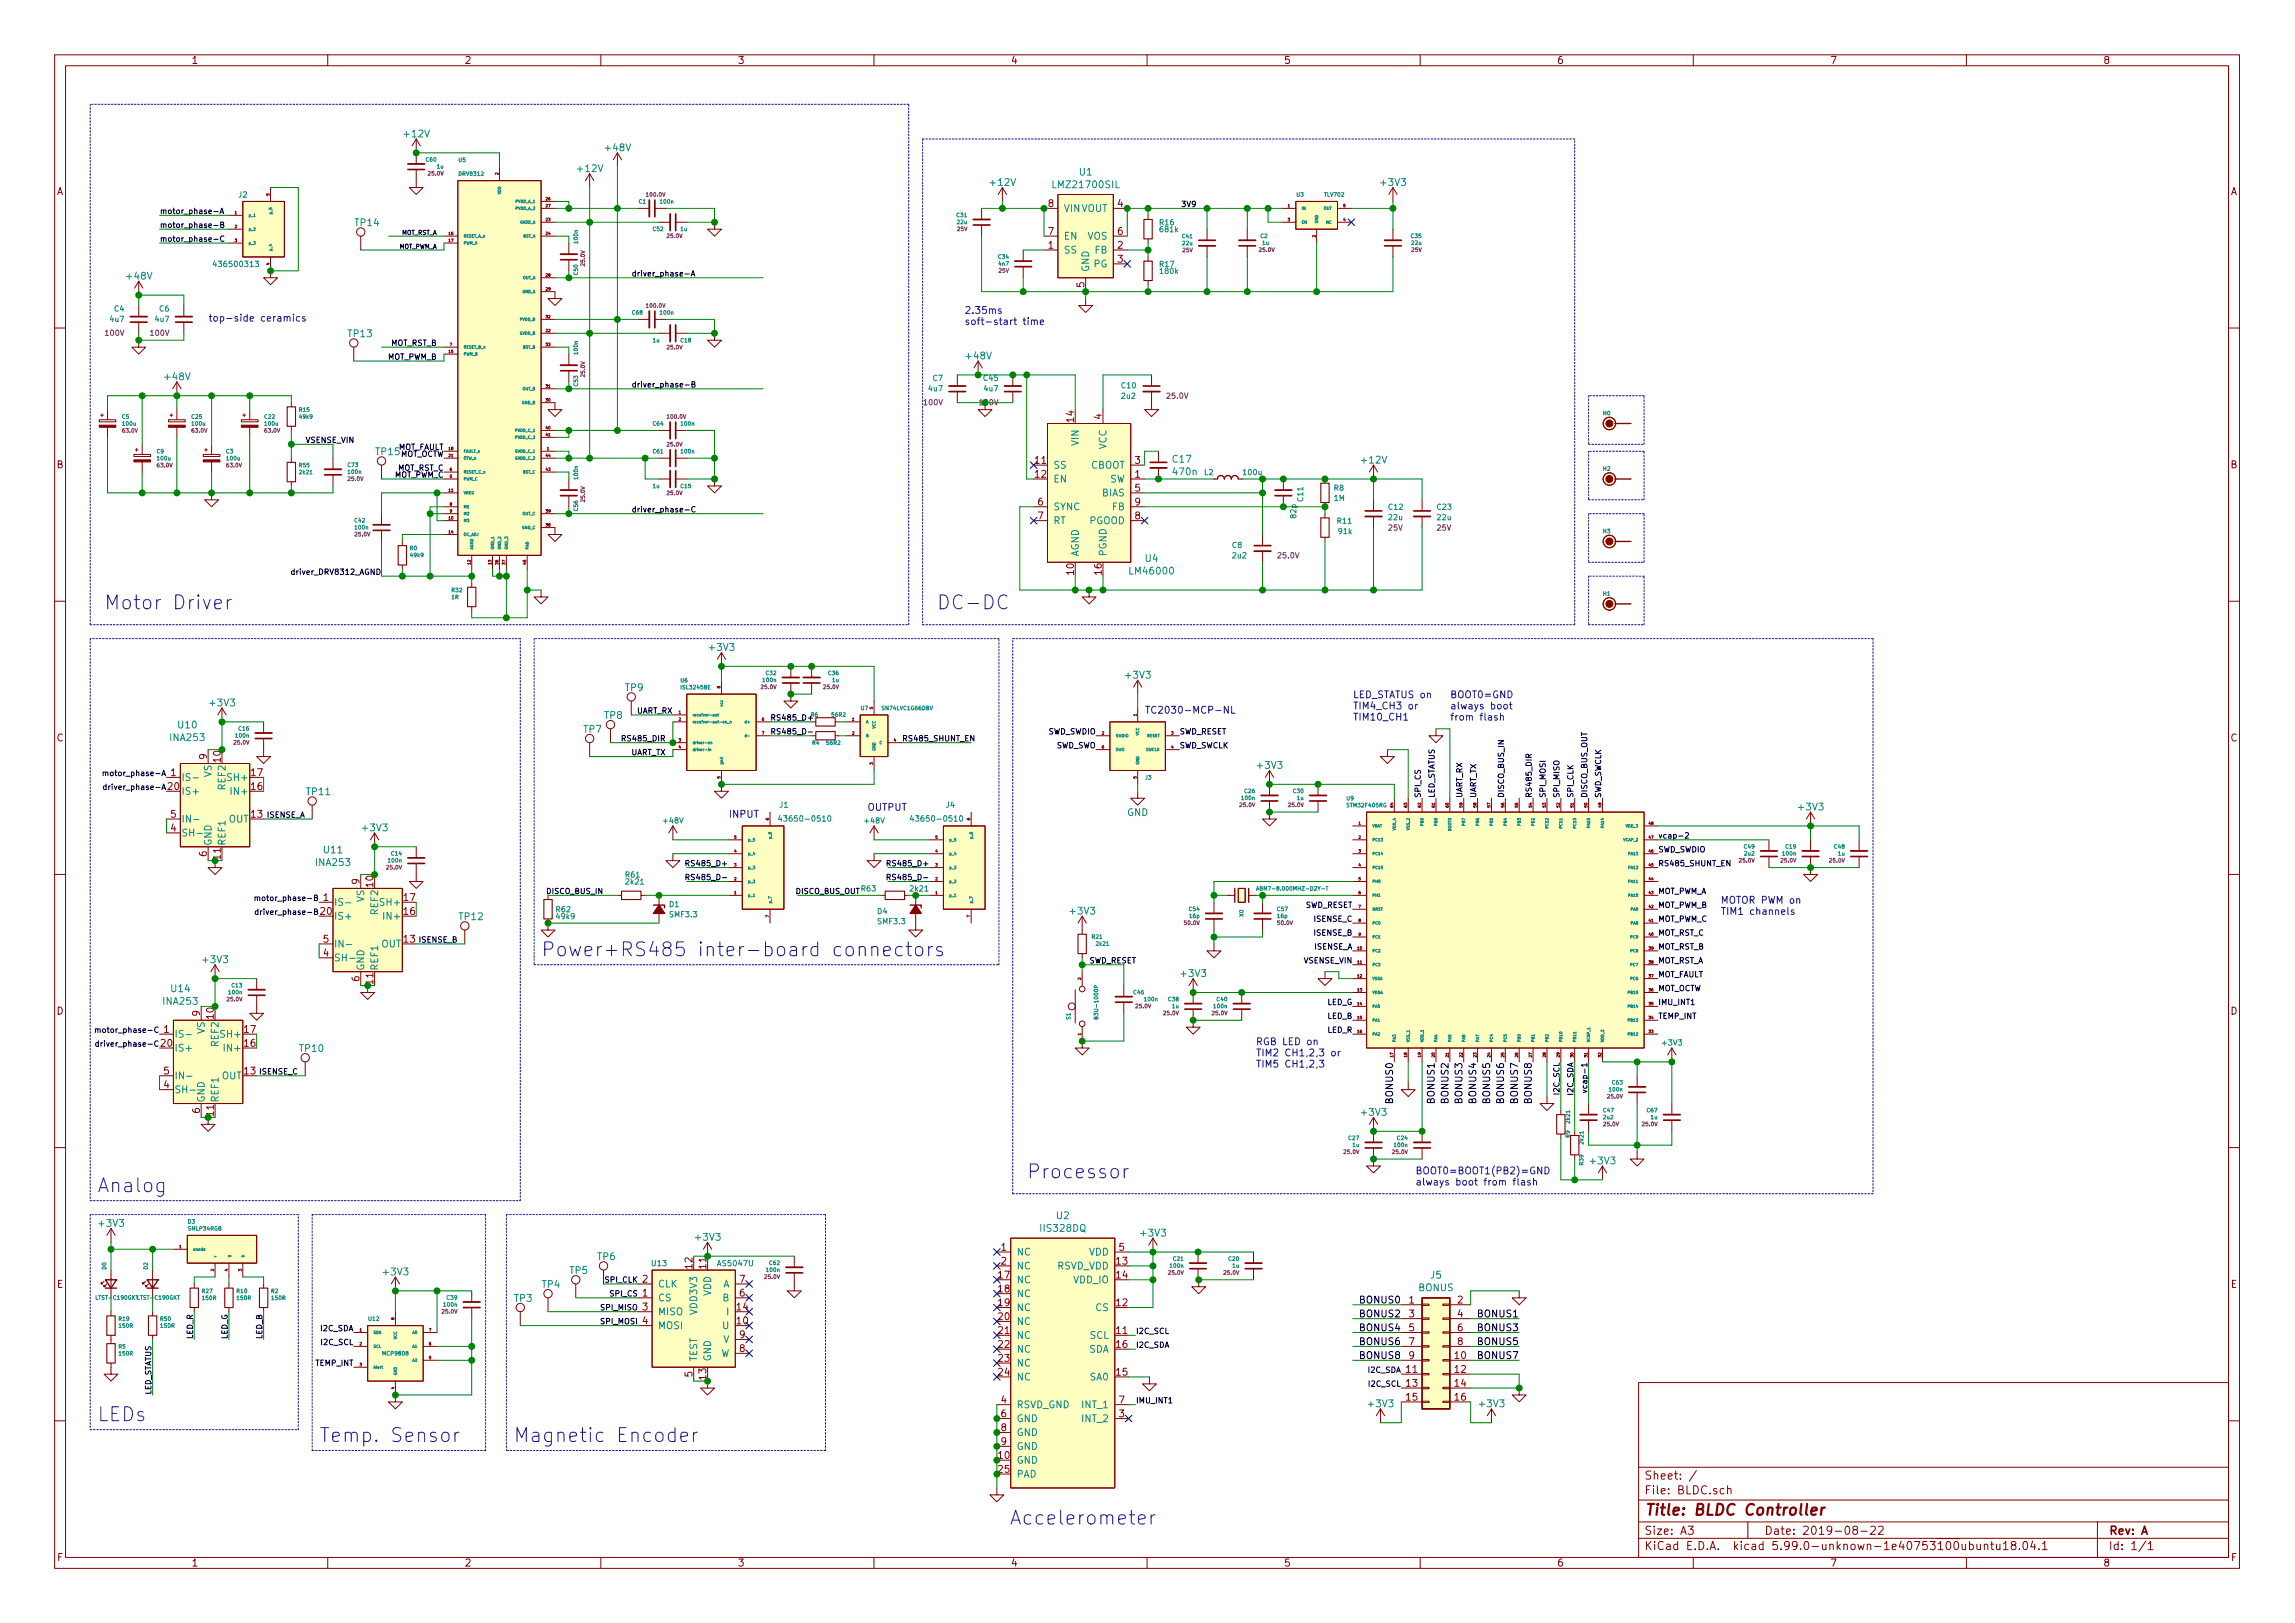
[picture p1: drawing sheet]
<svg xmlns="http://www.w3.org/2000/svg" width="420mm" height="297mm" viewBox="0 0 420 297" stroke-linecap="round" stroke-linejoin="round" font-family="sans-serif">
<defs><g id="words">
<g font-size="3.5" fill="#0000c2">
<text x="19" y="111.5">Motor Driver</text>
<text x="171.4" y="111.5">DC-DC</text>
<text x="99.1" y="175">Power+RS485 inter-board connectors</text>
<text x="188" y="215.7">Processor</text>
<text x="17.8" y="218.2">Analog</text>
<text x="17.8" y="260.1">LEDs</text>
<text x="58.4" y="263.9">Temp. Sensor</text>
<text x="94" y="263.9">Magnetic Encoder</text>
<text x="184.8" y="279.1">Accelerometer</text>
</g>
<text font-size="2.8" fill="#840000" x="301" y="277.3">Title: BLDC Controller</text>
<g font-size="2.1" fill="#840000">
<text x="301" y="273.5">File: BLDC.sch</text>
<text x="301" y="270.8">Sheet: /</text>
<text x="301" y="280.9">Size: A3</text>
<text x="323" y="280.9">Date: 2019-08-22</text>
<text x="386" y="280.9">Rev: A</text>
<text x="301" y="283.7">KiCad E.D.A. kicad 5.99.0-unknown-1e40753100ubuntu18.04.1</text>
<text x="386" y="283.7">Id: 1/1</text>
</g>
<g font-size="1.8" fill="#840000">
<text x="35" y="11.7">1</text>
<text x="85" y="11.7">2</text>
<text x="135" y="11.7">3</text>
<text x="185" y="11.7">4</text>
<text x="235" y="11.7">5</text>
<text x="285" y="11.7">6</text>
<text x="335" y="11.7">7</text>
<text x="385" y="11.7">8</text>
<text x="10.3" y="35.7">A</text>
<text x="408.3" y="35.7">A</text>
<text x="191.9" y="37.9">8</text>
<text x="204.6" y="37.9">4</text>
<text x="191.9" y="43">7</text>
<text x="191.9" y="45.5">1</text>
<text x="204.6" y="45.5">2</text>
<text x="204.6" y="43">6</text>
<text x="198.5" y="52.6" transform="rotate(-90 198.5 52.6)">5</text>
<text x="204.6" y="48">3</text>
<text x="196.6" y="77.2" transform="rotate(-90 196.6 77.2)">14</text>
<text x="201.7" y="76.7" transform="rotate(-90 201.7 76.7)">4</text>
<text x="10.3" y="85.7">B</text>
<text x="189.5" y="84.9">11</text>
<text x="189.5" y="87.4">12</text>
<text x="207.8" y="87.4">1</text>
<text x="207.8" y="84.9">3</text>
<text x="207.8" y="90">5</text>
<text x="408.3" y="85.7">B</text>
<text x="190" y="92.5">6</text>
<text x="190" y="95">7</text>
<text x="207.8" y="95">8</text>
<text x="207.8" y="92.5">9</text>
<text x="196.6" y="105.2" transform="rotate(-90 196.6 105.2)">10</text>
<text x="201.7" y="105.2" transform="rotate(-90 201.7 105.2)">16</text>
<text x="10.3" y="135.7">C</text>
<text x="408.3" y="135.7">C</text>
<text x="31.3" y="142">1</text>
<text x="37.8" y="139" transform="rotate(-90 37.8 139)">9</text>
<text x="40.4" y="139.5" transform="rotate(-90 40.4 139.5)">10</text>
<text x="46" y="142">17</text>
<text x="30.8" y="144.6">20</text>
<text x="31.3" y="149.6">5</text>
<text x="46" y="149.6">13</text>
<text x="46" y="144.6">16</text>
<text x="31.3" y="152.2">4</text>
<text x="37.8" y="156.7" transform="rotate(-90 37.8 156.7)">6</text>
<text x="65.8" y="161.8" transform="rotate(-90 65.8 161.8)">9</text>
<text x="58.7" y="167.4">20</text>
<text x="59.2" y="164.9">1</text>
<text x="68.3" y="162.3" transform="rotate(-90 68.3 162.3)">10</text>
<text x="73.9" y="167.4">16</text>
<text x="73.9" y="164.9">17</text>
<text x="59.2" y="172.5">5</text>
<text x="73.9" y="172.5">13</text>
<text x="59.2" y="175">4</text>
<text x="65.8" y="179.6" transform="rotate(-90 65.8 179.6)">6</text>
<text x="10.3" y="185.7">D</text>
<text x="36.6" y="185.9" transform="rotate(-90 36.6 185.9)">9</text>
<text x="408.3" y="185.7">D</text>
<text x="29.5" y="191.6">20</text>
<text x="30" y="189">1</text>
<text x="39.1" y="186.4" transform="rotate(-90 39.1 186.4)">10</text>
<text x="44.7" y="191.6">16</text>
<text x="44.7" y="189">17</text>
<text x="30" y="196.6">5</text>
<text x="44.7" y="196.6">13</text>
<text x="30" y="199.2">4</text>
<text x="36.6" y="203.7" transform="rotate(-90 36.6 203.7)">6</text>
<text x="126.7" y="232.2" transform="rotate(-90 126.7 232.2)">12</text>
<text x="129.3" y="232.2" transform="rotate(-90 129.3 232.2)">11</text>
<text x="182.8" y="234">17</text>
<text x="183.3" y="228.9">1</text>
<text x="183.3" y="231.4">2</text>
<text x="204.4" y="231.4">13</text>
<text x="204.4" y="234">14</text>
<text x="204.9" y="228.9">5</text>
<text x="10.4" y="235.7">E</text>
<text x="117.6" y="237.3">1</text>
<text x="117.6" y="234.7">2</text>
<text x="117.6" y="239.8">3</text>
<text x="134.9" y="239.8">14</text>
<text x="135.4" y="237.3">6</text>
<text x="135.4" y="234.7">7</text>
<text x="182.8" y="236.5">18</text>
<text x="182.8" y="239.1">19</text>
<text x="204.4" y="239.1">12</text>
<text x="258" y="238.5">1</text>
<text x="266.8" y="238.5">2</text>
<text x="408.4" y="235.7">E</text>
<text x="117.6" y="242.4">4</text>
<text x="134.9" y="242.4">10</text>
<text x="135.4" y="244.9">9</text>
<text x="182.8" y="241.6">20</text>
<text x="182.8" y="244.1">21</text>
<text x="204.4" y="244.1">11</text>
<text x="258" y="241.1">3</text>
<text x="258" y="243.6">5</text>
<text x="266.8" y="241.1">4</text>
<text x="266.8" y="243.6">6</text>
<text x="126.7" y="252" transform="rotate(-90 126.7 252)">5</text>
<text x="135.4" y="247.4">8</text>
<text x="182.8" y="246.7">22</text>
<text x="182.8" y="249.2">23</text>
<text x="182.8" y="251.8">24</text>
<text x="204.4" y="251.8">15</text>
<text x="204.4" y="246.7">16</text>
<text x="257.5" y="251.2">11</text>
<text x="258" y="246.2">7</text>
<text x="258" y="248.7">9</text>
<text x="266.4" y="248.7">10</text>
<text x="266.4" y="251.2">12</text>
<text x="266.8" y="246.2">8</text>
<text x="129.3" y="252.5" transform="rotate(-90 129.3 252.5)">13</text>
<text x="183.3" y="256.8">4</text>
<text x="204.9" y="256.8">7</text>
<text x="257.5" y="253.8">13</text>
<text x="257.5" y="256.3">15</text>
<text x="266.4" y="253.8">14</text>
<text x="266.4" y="256.3">16</text>
<text x="183.3" y="259.4">6</text>
<text x="183.3" y="261.9">8</text>
<text x="204.9" y="259.4">3</text>
<text x="182.8" y="267">10</text>
<text x="182.8" y="269.5">25</text>
<text x="183.3" y="264.5">9</text>
<text x="10.4" y="285.7">F</text>
<text x="35" y="286.7">1</text>
<text x="85" y="286.7">2</text>
<text x="135" y="286.7">3</text>
<text x="185" y="286.7">4</text>
<text x="235" y="286.7">5</text>
<text x="285" y="286.7">6</text>
<text x="335" y="286.7">7</text>
<text x="385" y="286.7">8</text>
<text x="408.4" y="285.7">F</text>
</g>
<g font-size="1.8" fill="#008484">
<text x="74.1" y="25.1">+12V</text>
<text x="110.9" y="27.7">+48V</text>
<text x="105.9" y="31.5">+12V</text>
<text x="181.4" y="34">+12V</text>
<text x="193.1" y="34.4">LMZ21700SIL</text>
<text x="197.6" y="32.1">U1</text>
<text x="252.9" y="34">+3V3</text>
<text x="65.1" y="41.4">TP14</text>
<text x="194.7" y="38.8">VINVOUT</text>
<text x="194.7" y="43.9">EN</text>
<text x="194.7" y="46.4">SS</text>
<text x="199.1" y="43.9">VOS</text>
<text x="200.5" y="46.4">FB</text>
<text x="23.3" y="51.2">+48V</text>
<text x="199.4" y="49.8" transform="rotate(-90 199.4 49.8)">GND</text>
<text x="200.3" y="48.9">PG</text>
<text x="63.8" y="61.7">TP13</text>
<text x="177" y="65.8">+48V</text>
<text x="30.3" y="69.6">+48V</text>
<text x="68.9" y="83.3">TP15</text>
<text x="197.5" y="81.5" transform="rotate(-90 197.5 81.5)">VIN</text>
<text x="202.6" y="82.3" transform="rotate(-90 202.6 82.3)">VCC</text>
<text x="192.8" y="85.8">SS</text>
<text x="192.8" y="88.3">EN</text>
<text x="199.6" y="85.8">CBOOT</text>
<text x="203.1" y="88.3">SW</text>
<text x="214.7" y="84.7">C17</text>
<text x="214.9" y="87">470n</text>
<text x="249.4" y="84.8">+12V</text>
<text x="192.8" y="93.4">SYNC</text>
<text x="192.8" y="95.9">RT</text>
<text x="199.4" y="95.9">PGOOD</text>
<text x="201.8" y="90.8">BIAS</text>
<text x="203.6" y="93.4">FB</text>
<text x="197.5" y="101.9" transform="rotate(-90 197.5 101.9)">AGND</text>
<text x="202.6" y="101.9" transform="rotate(-90 202.6 101.9)">PGND</text>
<text x="207.1" y="105.1">LM46000</text>
<text x="209.7" y="102.8">U4</text>
<text x="130" y="119.1">+3V3</text>
<text x="206.2" y="124.2">+3V3</text>
<text x="38.6" y="129.3">+3V3</text>
<text x="110.7" y="131.6">TP8</text>
<text x="114.5" y="126.5">TP9</text>
<text x="31.3" y="135.6">INA253</text>
<text x="32.7" y="133.3">U10</text>
<text x="106.9" y="134.1">TP7</text>
<text x="33.1" y="142.9">IS-</text>
<text x="38.7" y="142.2" transform="rotate(-90 38.7 142.2)">VS</text>
<text x="42.1" y="142.9">SH+</text>
<text x="230.3" y="140.7">+3V3</text>
<text x="33.1" y="145.5">IS+</text>
<text x="41.3" y="144.4" transform="rotate(-90 41.3 144.4)">REF2</text>
<text x="42.8" y="145.5">IN+</text>
<text x="56.2" y="145.5">TP11</text>
<text x="206.3" y="149.3">GND</text>
<text x="329.4" y="148.3">+3V3</text>
<text x="33.1" y="153.1">SH-</text>
<text x="33.1" y="150.5">IN-</text>
<text x="38.7" y="154.8" transform="rotate(-90 38.7 154.8)">GND</text>
<text x="41.3" y="154.8" transform="rotate(-90 41.3 154.8)">REF1</text>
<text x="41.9" y="150.5">OUT</text>
<text x="66.5" y="152.1">+3V3</text>
<text x="58" y="158.5">INA253</text>
<text x="59.3" y="156.2">U11</text>
<text x="61.1" y="165.8">IS-</text>
<text x="66.7" y="165.1" transform="rotate(-90 66.7 165.1)">VS</text>
<text x="69.2" y="167.2" transform="rotate(-90 69.2 167.2)">REF2</text>
<text x="70" y="165.8">SH+</text>
<text x="196" y="167.4">+3V3</text>
<text x="61.1" y="168.3">IS+</text>
<text x="61.1" y="173.4">IN-</text>
<text x="69.8" y="173.4">OUT</text>
<text x="70.7" y="168.3">IN+</text>
<text x="84.1" y="168.4">TP12</text>
<text x="37.3" y="176.3">+3V3</text>
<text x="61.1" y="175.9">SH-</text>
<text x="66.7" y="177.7" transform="rotate(-90 66.7 177.7)">GND</text>
<text x="69.2" y="177.7" transform="rotate(-90 69.2 177.7)">REF1</text>
<text x="216.4" y="178.8">+3V3</text>
<text x="30" y="183.9">INA253</text>
<text x="31.4" y="181.6">U14</text>
<text x="31.9" y="189.9">IS-</text>
<text x="37.5" y="189.2" transform="rotate(-90 37.5 189.2)">VS</text>
<text x="40" y="191.4" transform="rotate(-90 40 191.4)">REF2</text>
<text x="40.8" y="189.9">SH+</text>
<text x="31.9" y="192.4">IS+</text>
<text x="31.9" y="197.5">IN-</text>
<text x="40.6" y="197.5">OUT</text>
<text x="41.5" y="192.4">IN+</text>
<text x="54.9" y="192.5">TP10</text>
<text x="31.9" y="200.1">SH-</text>
<text x="37.5" y="201.8" transform="rotate(-90 37.5 201.8)">GND</text>
<text x="40" y="201.8" transform="rotate(-90 40 201.8)">REF1</text>
<text x="249.4" y="204.2">+3V3</text>
<text x="291.3" y="213.1">+3V3</text>
<text x="18.2" y="224.5">+3V3</text>
<text x="127.5" y="227.1">+3V3</text>
<text x="190.7" y="225.4">IIS328DQ</text>
<text x="193.4" y="223.1">U2</text>
<text x="209" y="226.3">+3V3</text>
<text x="70.3" y="233.4">+3V3</text>
<text x="104.3" y="233.2">TP5</text>
<text x="109.4" y="230.6">TP6</text>
<text x="186.1" y="229.8">NC</text>
<text x="186.1" y="232.3">NC</text>
<text x="193.4" y="232.3">RSVD_VDD</text>
<text x="199.3" y="229.8">VDD</text>
<text x="261.9" y="234">J5</text>
<text x="94.2" y="238.2">TP3</text>
<text x="99.2" y="235.7">TP4</text>
<text x="120.4" y="238.2">CS</text>
<text x="120.4" y="235.6">CLK</text>
<text x="130.2" y="237.2" transform="rotate(-90 130.2 237.2)">VDD</text>
<text x="132.3" y="238.2">B</text>
<text x="132.3" y="235.6">A</text>
<text x="186.1" y="234.9">NC</text>
<text x="186.1" y="237.4">NC</text>
<text x="186.1" y="239.9">NC</text>
<text x="196.5" y="234.9">VDD_IO</text>
<text x="200.6" y="239.9">CS</text>
<text x="259.7" y="236.3">BONUS</text>
<text x="120.4" y="240.7">MISO</text>
<text x="120.4" y="243.2">MOSI</text>
<text x="127.6" y="240.3" transform="rotate(-90 127.6 240.3)">VDD3V3</text>
<text x="132.3" y="243.2">U</text>
<text x="132.4" y="245.8">V</text>
<text x="133.1" y="240.7">I</text>
<text x="186.1" y="242.5">NC</text>
<text x="186.1" y="245">NC</text>
<text x="199.5" y="245">SCL</text>
<text x="127.6" y="249.2" transform="rotate(-90 127.6 249.2)">TEST</text>
<text x="130.2" y="249.2" transform="rotate(-90 130.2 249.2)">GND</text>
<text x="131.9" y="248.3">W</text>
<text x="186.1" y="247.6">NC</text>
<text x="186.1" y="250.1">NC</text>
<text x="199.3" y="247.6">SDA</text>
<text x="186.1" y="252.6">NC</text>
<text x="186.1" y="257.7">RSVD_GND</text>
<text x="198.3" y="257.7">INT_1</text>
<text x="199.6" y="252.6">SA0</text>
<text x="250.6" y="257.5">+3V3</text>
<text x="271" y="257.5">+3V3</text>
<text x="186.1" y="260.3">GND</text>
<text x="186.1" y="262.8">GND</text>
<text x="198.3" y="260.3">INT_2</text>
<text x="186.1" y="267.9">GND</text>
<text x="186.1" y="265.3">GND</text>
<text x="186.1" y="270.4">PAD</text>
</g>
<g font-size="1.8" fill="#0000c2">
<text x="38.1" y="58.8">top-side ceramics</text>
<text x="176.5" y="57.4">2.35ms</text>
<text x="176.5" y="59.5">soft-start time</text>
<text x="209.5" y="130.6">TC2030-MCP-NL</text>
<text x="247.6" y="127.8">LED_STATUS on</text>
<text x="247.6" y="129.8">TIM4_CH3 or</text>
<text x="247.6" y="131.9">TIM10_CH1</text>
<text x="265.4" y="127.8">BOOT0=GND</text>
<text x="265.4" y="129.8">always boot</text>
<text x="265.4" y="131.9">from flash</text>
<text x="133.3" y="149.6">INPUT</text>
<text x="158.7" y="148.4">OUTPUT</text>
<text x="315" y="165.4">MOTOR PWM on</text>
<text x="315" y="167.4">TIM1 channels</text>
<text x="229.9" y="191.3">RGB LED on</text>
<text x="229.9" y="193.3">TIM2 CH1,2,3 or</text>
<text x="229.9" y="195.4">TIM5 CH1,2,3</text>
<text x="259.1" y="214.9">BOOT0=BOOT1(PB2)=GND</text>
<text x="259.1" y="217">always boot from flash</text>
</g>
<g font-size="1.8" fill="#008400">
<text x="40.4" y="157.2" transform="rotate(-90 40.4 157.2)">11</text>
<text x="68.3" y="180.1" transform="rotate(-90 68.3 180.1)">11</text>
<text x="39.1" y="204.2" transform="rotate(-90 39.1 204.2)">11</text>
</g>
<g font-size="1.8">
<text x="255" y="201.7" transform="rotate(-90 255 201.7)">BONUS0</text>
<text x="262.6" y="201.7" transform="rotate(-90 262.6 201.7)">BONUS1</text>
<text x="265.2" y="201.7" transform="rotate(-90 265.2 201.7)">BONUS2</text>
<text x="267.7" y="201.7" transform="rotate(-90 267.7 201.7)">BONUS3</text>
<text x="270.3" y="201.7" transform="rotate(-90 270.3 201.7)">BONUS4</text>
<text x="272.8" y="201.7" transform="rotate(-90 272.8 201.7)">BONUS5</text>
<text x="275.3" y="201.7" transform="rotate(-90 275.3 201.7)">BONUS6</text>
<text x="277.9" y="201.7" transform="rotate(-90 277.9 201.7)">BONUS7</text>
<text x="280.4" y="201.7" transform="rotate(-90 280.4 201.7)">BONUS8</text>
<text x="249.2" y="238.5">BONUS0</text>
<text x="249.2" y="241.1">BONUS2</text>
<text x="249.2" y="243.6">BONUS4</text>
<text x="270.8" y="243.6">BONUS3</text>
<text x="270.8" y="241.1">BONUS1</text>
<text x="249.2" y="248.7">BONUS8</text>
<text x="249.2" y="246.2">BONUS6</text>
<text x="270.8" y="248.7">BONUS7</text>
<text x="270.8" y="246.2">BONUS5</text>
</g>
<g font-size="1.4">
<text x="29.2" y="41.7">motor_phase-B</text>
<text x="29.2" y="39.2">motor_phase-A</text>
<text x="216.2" y="37.9">3V9</text>
<text x="29.2" y="44.2">motor_phase-C</text>
<text x="115.6" y="50.6">driver_phase-A</text>
<text x="70.8" y="65.8">MOT_PWM_B</text>
<text x="71.4" y="63.3">MOT_RST_B</text>
<text x="115.6" y="70.9">driver_phase-B</text>
<text x="55.9" y="81.1">VSENSE_VIN</text>
<text x="72.7" y="82.3">MOT_FAULT</text>
<text x="73" y="83.6">MOT_OCTW</text>
<text x="72.1" y="87.4">MOT_PWM_C</text>
<text x="72.7" y="86.1">MOT_RST_C</text>
<text x="115.6" y="93.8">driver_phase-C</text>
<text x="54" y="105.2">driver_DRV8312_AGND</text>
<text x="116.5" y="130.6">UART_RX</text>
<text x="141" y="131.9">RS485_D+</text>
<text x="114.4" y="135.7">RS485_DIR</text>
<text x="141" y="134.4">RS485_D-</text>
<text x="165.1" y="135.7">RS485_SHUNT_EN</text>
<text x="191.8" y="134.4">SWD_SWDIO</text>
<text x="193.2" y="136.9">SWD_SWO</text>
<text x="215.9" y="134.4">SWD_RESET</text>
<text x="215.9" y="136.9">SWD_SWCLK</text>
<text x="20.1" y="142">motor_phase-A</text>
<text x="115.4" y="138.2">UART_TX</text>
<text x="20.2" y="144.6">driver_phase-A</text>
<text x="48.9" y="149.6">ISENSE_A</text>
<text x="260.1" y="146.1" transform="rotate(-90 260.1 146.1)">SPI_CS</text>
<text x="262.6" y="146.1" transform="rotate(-90 262.6 146.1)">LED_STATUS</text>
<text x="267.7" y="146.1" transform="rotate(-90 267.7 146.1)">UART_RX</text>
<text x="270.3" y="146.1" transform="rotate(-90 270.3 146.1)">UART_TX</text>
<text x="275.3" y="146.1" transform="rotate(-90 275.3 146.1)">DISCO_BUS_IN</text>
<text x="280.4" y="146.1" transform="rotate(-90 280.4 146.1)">RS485_DIR</text>
<text x="283" y="146.1" transform="rotate(-90 283 146.1)">SPI_MOSI</text>
<text x="285.5" y="146.1" transform="rotate(-90 285.5 146.1)">SPI_MISO</text>
<text x="288" y="146.1" transform="rotate(-90 288 146.1)">SPI_CLK</text>
<text x="290.6" y="146.1" transform="rotate(-90 290.6 146.1)">DISCO_BUS_OUT</text>
<text x="293.1" y="146.1" transform="rotate(-90 293.1 146.1)">SWD_SWCLK</text>
<text x="303.5" y="153.5">vcap-2</text>
<text x="303.5" y="156">SWD_SWDIO</text>
<text x="126.4" y="158.5">RS485_D+</text>
<text x="126.7" y="161.1">RS485_D-</text>
<text x="163.2" y="158.5">RS485_D+</text>
<text x="163.6" y="161.1">RS485_D-</text>
<text x="303.5" y="158.5">RS485_SHUNT_EN</text>
<text x="48" y="164.9">motor_phase-B</text>
<text x="48.1" y="167.4">driver_phase-B</text>
<text x="100.3" y="163.6">DISCO_BUS_IN</text>
<text x="145.8" y="163.6">DISCO_BUS_OUT</text>
<text x="238.8" y="166.2">SWD_RESET</text>
<text x="303.5" y="163.6">MOT_PWM_A</text>
<text x="303.5" y="166.2">MOT_PWM_B</text>
<text x="76.8" y="172.5">ISENSE_B</text>
<text x="240.7" y="168.7">ISENSE_C</text>
<text x="240.7" y="171.2">ISENSE_B</text>
<text x="240.7" y="173.8">ISENSE_A</text>
<text x="303.5" y="168.7">MOT_PWM_C</text>
<text x="303.5" y="173.8">MOT_RST_B</text>
<text x="303.5" y="171.2">MOT_RST_C</text>
<text x="199.4" y="176.3">SWD_RESET</text>
<text x="238.8" y="176.3">VSENSE_VIN</text>
<text x="303.5" y="178.9">MOT_FAULT</text>
<text x="303.5" y="176.3">MOT_RST_A</text>
<text x="242.9" y="183.9">LED_G</text>
<text x="303.5" y="183.9">IMU_INT1</text>
<text x="303.5" y="181.4">MOT_OCTW</text>
<text x="18.8" y="189">motor_phase-C</text>
<text x="18.9" y="191.6">driver_phase-C</text>
<text x="243" y="189">LED_R</text>
<text x="243" y="186.5">LED_B</text>
<text x="303.5" y="186.5">TEMP_INT</text>
<text x="47.6" y="196.6">ISENSE_C</text>
<text x="285.5" y="200.2" transform="rotate(-90 285.5 200.2)">I2C_SCL</text>
<text x="288" y="200.3" transform="rotate(-90 288 200.3)">I2C_SDA</text>
<text x="290.6" y="198.8" transform="rotate(-90 290.6 198.8)">vcap-1</text>
<text x="110.2" y="239.8">SPI_MISO</text>
<text x="110.9" y="234.7">SPI_CLK</text>
<text x="111.8" y="237.3">SPI_CS</text>
<text x="35.3" y="245.1" transform="rotate(-90 35.3 245.1)">LED_R</text>
<text x="41.7" y="245.1" transform="rotate(-90 41.7 245.1)">LED_G</text>
<text x="48" y="245.1" transform="rotate(-90 48 245.1)">LED_B</text>
<text x="58.8" y="243.6">I2C_SDA</text>
<text x="110.2" y="242.4">SPI_MOSI</text>
<text x="207.9" y="244.1">I2C_SCL</text>
<text x="57.8" y="250">TEMP_INT</text>
<text x="59" y="246.2">I2C_SCL</text>
<text x="207.9" y="246.7">I2C_SDA</text>
<text x="250.6" y="251.2">I2C_SDA</text>
<text x="27.7" y="255.3" transform="rotate(-90 27.7 255.3)">LED_STATUS</text>
<text x="207.9" y="256.8">IMU_INT1</text>
<text x="250.7" y="253.8">I2C_SCL</text>
</g>
<g font-size="1.4" fill="#008484">
<text x="43.7" y="36.2">J2</text>
<text x="212.3" y="41.2">R16</text>
<text x="212.4" y="42.5">681k</text>
<text x="39.6" y="48.9">436500313</text>
<text x="212.3" y="48.8">R17</text>
<text x="212.4" y="50.1">180k</text>
<text x="20.2" y="58.9">4u7</text>
<text x="20.9" y="57">C4</text>
<text x="28.5" y="58.9">4u7</text>
<text x="29.2" y="57">C6</text>
<text x="170.1" y="71.6">4u7</text>
<text x="170.8" y="69.7">C7</text>
<text x="180.1" y="69.7">C45</text>
<text x="180.2" y="71.6">4u7</text>
<text x="205.4" y="71.1">C10</text>
<text x="205.4" y="73">2u2</text>
<text x="220.5" y="86.9">L2</text>
<text x="227.7" y="86.9">100u</text>
<text x="244.2" y="89.8">R8</text>
<text x="237.3" y="94.8" transform="rotate(-90 237.3 94.8)">82p</text>
<text x="238.6" y="91.7" transform="rotate(-90 238.6 91.7)">C11</text>
<text x="244.2" y="91.7">1M</text>
<text x="244.9" y="95.8">R11</text>
<text x="254.2" y="93.3">C12</text>
<text x="254.3" y="95.2">22u</text>
<text x="263.1" y="93.3">C23</text>
<text x="263.2" y="95.2">22u</text>
<text x="225.6" y="100.3">C8</text>
<text x="245.1" y="97.7">91k</text>
<text x="225.7" y="102.2">2u2</text>
<text x="142.7" y="147.8">J1</text>
<text x="173.2" y="147.8">J4</text>
<text x="121.6" y="150.7">+48V</text>
<text x="143.5" y="150.4">43650-0510</text>
<text x="158.4" y="150.7">+48V</text>
<text x="167.7" y="150.4">43650-0510</text>
<text x="114.5" y="160.6">R61</text>
<text x="114.7" y="161.9">2k21</text>
<text x="101.8" y="166.9">R62</text>
<text x="122.5" y="166">D1</text>
<text x="122.7" y="167.9">SMF3.3</text>
<text x="157.7" y="163.1">R63</text>
<text x="160.6" y="167.3">D4</text>
<text x="166.7" y="163.1">2k21</text>
<text x="102" y="168.2">49k9</text>
<text x="160.8" y="169.1">SMF3.3</text>
<text x="304.4" y="191.3">+3V3</text>
<text x="119.4" y="231.7">U13</text>
<text x="131.6" y="231.7">AS5047U</text>
</g>
<g font-size="1.4" fill="#840084">
<text x="19.3" y="61.4">100V</text>
<text x="27.6" y="61.4">100V</text>
<text x="169.2" y="74.1">100V</text>
<text x="213.7" y="73">25.0V</text>
<text x="254.2" y="97.1">25V</text>
<text x="263.1" y="97.1">25V</text>
<text x="234" y="102.2">25.0V</text>
</g>
<text font-size="1.4" fill="#008400" x="179.4" y="74.1">100V</text>
<g font-size="1.1">
<text x="72.9" y="45.5">MOT_PWM_A</text>
<text x="73.4" y="43">MOT_RST_A</text>
</g>
<g font-size="1" fill="#008484">
<text x="78" y="29.6">C60</text>
<text x="84" y="29.6">U5</text>
<text x="80" y="30.8">1u</text>
<text x="84.1" y="32.2">DRV8312</text>
<text x="237.4" y="36">U3</text>
<text x="242.5" y="36">TLV702</text>
<text x="117" y="37.3">C1</text>
<text x="120.9" y="37.3">100n</text>
<text x="175.2" y="39.7">C31</text>
<text x="175.3" y="41">22u</text>
<text x="105.8" y="44.5" transform="rotate(-90 105.8 44.5)">100n</text>
<text x="119.6" y="42.3">C52</text>
<text x="124.6" y="42.3">1u</text>
<text x="182.8" y="47.4">C34</text>
<text x="216.4" y="43.6">C41</text>
<text x="216.5" y="44.9">22u</text>
<text x="230.8" y="43.5">C2</text>
<text x="231.1" y="44.8">1u</text>
<text x="258.3" y="43.5">C35</text>
<text x="258.4" y="44.8">22u</text>
<text x="105.8" y="50.3" transform="rotate(-90 105.8 50.3)">C50</text>
<text x="182.9" y="48.6">4n7</text>
<text x="115.8" y="57.6">C68</text>
<text x="120.9" y="57.6">100n</text>
<text x="105.8" y="64.8" transform="rotate(-90 105.8 64.8)">100n</text>
<text x="119.5" y="62.7">1u</text>
<text x="124.6" y="62.7">C18</text>
<text x="105.8" y="70.6" transform="rotate(-90 105.8 70.6)">C53</text>
<text x="22.3" y="76.6">C5</text>
<text x="22.5" y="77.9">100u</text>
<text x="35.1" y="76.6">C25</text>
<text x="35.2" y="77.9">100u</text>
<text x="48.4" y="76.6">C22</text>
<text x="48.5" y="77.9">100u</text>
<text x="54.8" y="75.4">R15</text>
<text x="54.9" y="76.6">49k9</text>
<text x="119.6" y="77.9">C64</text>
<text x="124.7" y="77.9">100n</text>
<text x="293.5" y="76">H0</text>
<text x="28.7" y="83">C9</text>
<text x="41.4" y="83">C3</text>
<text x="119.6" y="83">C61</text>
<text x="124.7" y="83">100n</text>
<text x="28.8" y="84.2">100u</text>
<text x="41.5" y="84.2">100u</text>
<text x="54.8" y="85.5">R55</text>
<text x="54.9" y="86.8">2k21</text>
<text x="63.7" y="85.5">C73</text>
<text x="63.8" y="86.7">100n</text>
<text x="105.8" y="87.7" transform="rotate(-90 105.8 87.7)">100n</text>
<text x="119.5" y="89.3">1u</text>
<text x="124.6" y="89.3">C15</text>
<text x="293.5" y="86.1">H2</text>
<text x="65" y="95.6">C42</text>
<text x="105.8" y="93.5" transform="rotate(-90 105.8 93.5)">C56</text>
<text x="65" y="96.9">100n</text>
<text x="75.1" y="100.7">R0</text>
<text x="75.2" y="102">49k9</text>
<text x="293.5" y="97.6">H3</text>
<text x="82.7" y="109.6">1R</text>
<text x="82.7" y="108.4">R32</text>
<text x="293.5" y="109">H1</text>
<text x="124.6" y="124.9">U6</text>
<text x="139.7" y="124.8">100n</text>
<text x="140.2" y="123.6">C32</text>
<text x="151.7" y="123.6">C36</text>
<text x="152.4" y="124.8">1u</text>
<text x="124.9" y="126.2">ISL32458E</text>
<text x="148.5" y="131.2">R6</text>
<text x="152.3" y="131.2">56R2</text>
<text x="157.6" y="130">U7</text>
<text x="161.6" y="130">SN74LVC1G66DBV</text>
<text x="43.2" y="135">100n</text>
<text x="43.7" y="133.7">C16</text>
<text x="148.7" y="136.3">R4</text>
<text x="151.4" y="136.3">56R2</text>
<text x="209.7" y="142.7">J3</text>
<text x="227.3" y="146.4">100n</text>
<text x="227.9" y="145.1">C26</text>
<text x="236.8" y="145.1">C30</text>
<text x="237.5" y="146.4">1u</text>
<text x="246.5" y="146.5">U9</text>
<text x="246.7" y="147.7">STM32F405RG</text>
<text x="319.3" y="155.3">C49</text>
<text x="326.9" y="155.3">C19</text>
<text x="335.8" y="155.3">C48</text>
<text x="71.1" y="157.8">100n</text>
<text x="71.7" y="156.6">C14</text>
<text x="319.4" y="156.6">2u2</text>
<text x="326.4" y="156.6">100n</text>
<text x="336.5" y="156.6">1u</text>
<text x="217.7" y="166.7">C54</text>
<text x="227.7" y="167.7" transform="rotate(-90 227.7 167.7)">X0</text>
<text x="231.1" y="163">ABM7-8.000MHZ-D2Y-T</text>
<text x="233.9" y="166.7">C57</text>
<text x="199.9" y="171.8">R21</text>
<text x="200.7" y="173.1">2k21</text>
<text x="217.8" y="168">16p</text>
<text x="233.9" y="168">16p</text>
<text x="41.9" y="182">100n</text>
<text x="42.4" y="180.7">C13</text>
<text x="207.5" y="182">C46</text>
<text x="209.6" y="183.2">100n</text>
<text x="213.9" y="183.2">C38</text>
<text x="214.6" y="184.5">1u</text>
<text x="222.3" y="184.5">100n</text>
<text x="222.8" y="183.2">C40</text>
<text x="196" y="186.6" transform="rotate(-90 196 186.6)">S1</text>
<text x="201" y="186" transform="rotate(-90 201 186)">B3U-1000P</text>
<text x="293.6" y="203.6">C47</text>
<text x="294.7" y="199.8">100n</text>
<text x="295.2" y="198.5">C63</text>
<text x="301.5" y="203.6">C67</text>
<text x="246.9" y="208.6">C27</text>
<text x="247.6" y="209.9">1u</text>
<text x="255.3" y="209.9">100n</text>
<text x="255.8" y="208.6">C24</text>
<text x="287.4" y="208.2" transform="rotate(-90 287.4 208.2)">R9</text>
<text x="287.4" y="205.5" transform="rotate(-90 287.4 205.5)">2k21</text>
<text x="289.9" y="209.3" transform="rotate(-90 289.9 209.3)">2k21</text>
<text x="293.6" y="204.8">2u2</text>
<text x="302.2" y="204.8">1u</text>
<text x="289.9" y="213.2" transform="rotate(-90 289.9 213.2)">R39</text>
<text x="34.4" y="223.9">D3</text>
<text x="34.5" y="225.2">SMLP34RGB</text>
<text x="19.4" y="232.3" transform="rotate(-90 19.4 232.3)">D0</text>
<text x="27.1" y="232.3" transform="rotate(-90 27.1 232.3)">D2</text>
<text x="140.3" y="232.8">100n</text>
<text x="140.9" y="231.5">C62</text>
<text x="214.3" y="232">100n</text>
<text x="214.8" y="230.7">C21</text>
<text x="224.9" y="230.7">C20</text>
<text x="225.7" y="232">1u</text>
<text x="17.7" y="237.9">LTST-C190GKT LTST-C190GKT</text>
<text x="37" y="236.6">R27</text>
<text x="37.1" y="237.9">150R</text>
<text x="43.4" y="236.6">R10</text>
<text x="43.4" y="237.9">150R</text>
<text x="49.7" y="236.6">R2</text>
<text x="49.8" y="237.9">150R</text>
<text x="81.3" y="239.1">100n</text>
<text x="81.8" y="237.9">C39</text>
<text x="21.8" y="241.7">R19</text>
<text x="21.8" y="243">150R</text>
<text x="29.4" y="241.7">R50</text>
<text x="29.5" y="243">150R</text>
<text x="67.5" y="241.7">U12</text>
<text x="21.7" y="246.8">R5</text>
<text x="21.8" y="248.1">150R</text>
<text x="70.2" y="248.1">MCP9808</text>
</g>
<g font-size="1" fill="#840084">
<text x="78.4" y="32.1">25.0V</text>
<text x="118.4" y="36">100.0V</text>
<text x="122.2" y="43.5">25.0V</text>
<text x="175.2" y="42.3">25V</text>
<text x="216.5" y="46.1">25V</text>
<text x="230.6" y="46.1">25.0V</text>
<text x="258.4" y="46.1">25V</text>
<text x="107.1" y="48.6" transform="rotate(-90 107.1 48.6)">25.0V</text>
<text x="182.9" y="49.9">25V</text>
<text x="118.4" y="56.3">100.0V</text>
<text x="122.2" y="63.9">25.0V</text>
<text x="107.1" y="68.9" transform="rotate(-90 107.1 68.9)">25.0V</text>
<text x="122.2" y="76.6">100.0V</text>
<text x="22.5" y="79.2">63.0V</text>
<text x="35.2" y="79.2">63.0V</text>
<text x="48.5" y="79.2">63.0V</text>
<text x="122.2" y="81.7">25.0V</text>
<text x="28.8" y="85.5">63.0V</text>
<text x="41.5" y="85.5">63.0V</text>
<text x="63.8" y="88">25.0V</text>
<text x="107.1" y="91.8" transform="rotate(-90 107.1 91.8)">25.0V</text>
<text x="122.2" y="90.6">25.0V</text>
<text x="65" y="98.2">25.0V</text>
<text x="139.4" y="126.1">25.0V</text>
<text x="150.8" y="126.1">25.0V</text>
<text x="42.9" y="136.3">25.0V</text>
<text x="227" y="147.7">25.0V</text>
<text x="235.9" y="147.7">25.0V</text>
<text x="70.8" y="159.1">25.0V</text>
<text x="318.5" y="157.8">25.0V</text>
<text x="326.1" y="157.8">25.0V</text>
<text x="335" y="157.8">25.0V</text>
<text x="216.9" y="169.3">50.0V</text>
<text x="233.9" y="169.3">50.0V</text>
<text x="41.6" y="183.2">25.0V</text>
<text x="208" y="184.5">25.0V</text>
<text x="213.1" y="185.8">25.0V</text>
<text x="221.9" y="185.8">25.0V</text>
<text x="294.3" y="201">25.0V</text>
<text x="293.6" y="206.1">25.0V</text>
<text x="300.7" y="206.1">25.0V</text>
<text x="246.1" y="211.2">25.0V</text>
<text x="255" y="211.2">25.0V</text>
<text x="213.9" y="233.3">25.0V</text>
<text x="224.1" y="233.3">25.0V</text>
<text x="140" y="234">25.0V</text>
<text x="81" y="240.4">25.0V</text>
</g>
<g font-size=".7" fill="#840000">
<text x="49.3" y="35.8" transform="rotate(-90 49.3 35.8)">5</text>
<text x="91.2" y="32" transform="rotate(-90 91.2 32)">2</text>
<text x="43" y="39.2">1</text>
<text x="43" y="41.7">2</text>
<text x="99.9" y="40.5">23</text>
<text x="99.9" y="36.6">26</text>
<text x="99.9" y="37.9">27</text>
<text x="235.8" y="37.9">1</text>
<text x="235.8" y="40.5">3</text>
<text x="245.9" y="40.5">4</text>
<text x="245.9" y="37.9">5</text>
<text x="43" y="44.3">3</text>
<text x="82.2" y="43">16</text>
<text x="82.2" y="44.3">17</text>
<text x="99.9" y="43">24</text>
<text x="240.8" y="43.4" transform="rotate(-90 240.8 43.4)">2</text>
<text x="49.3" y="48.5" transform="rotate(-90 49.3 48.5)">4</text>
<text x="99.9" y="50.6">28</text>
<text x="99.9" y="53.2">29</text>
<text x="99.9" y="58.2">32</text>
<text x="82.2" y="64.6">15</text>
<text x="82.4" y="63.3">7</text>
<text x="99.9" y="60.8">22</text>
<text x="99.9" y="63.3">33</text>
<text x="99.9" y="70.9">31</text>
<text x="99.9" y="73.5">30</text>
<text x="82.2" y="82.4">18</text>
<text x="82.2" y="83.6">21</text>
<text x="99.9" y="78.6">40</text>
<text x="99.9" y="79.8">41</text>
<text x="99.9" y="83.6">44</text>
<text x="100.1" y="82.4">1</text>
<text x="82.2" y="90">11</text>
<text x="82.4" y="87.4">5</text>
<text x="82.4" y="86.2">6</text>
<text x="99.9" y="86.2">43</text>
<text x="82.2" y="95.1">10</text>
<text x="82.4" y="92.5">8</text>
<text x="82.4" y="93.8">9</text>
<text x="99.9" y="93.8">39</text>
<text x="82.2" y="97.6">14</text>
<text x="99.9" y="96.3">38</text>
<text x="86.1" y="103.3" transform="rotate(-90 86.1 103.3)">12</text>
<text x="90" y="103.3" transform="rotate(-90 90 103.3)">13</text>
<text x="91.2" y="103.3" transform="rotate(-90 91.2 103.3)">36</text>
<text x="92.5" y="103.3" transform="rotate(-90 92.5 103.3)">37</text>
<text x="96.3" y="103.3" transform="rotate(-90 96.3 103.3)">45</text>
<text x="131.9" y="126" transform="rotate(-90 131.9 126)">8</text>
<text x="124.3" y="130.6">1</text>
<text x="124.3" y="131.9">2</text>
<text x="139.5" y="131.9">6</text>
<text x="156" y="131.9">1</text>
<text x="159.8" y="129.8" transform="rotate(-90 159.8 129.8)">5</text>
<text x="208.1" y="131" transform="rotate(-90 208.1 131)">1</text>
<text x="124.3" y="135.7">3</text>
<text x="124.3" y="137">4</text>
<text x="139.5" y="134.4">7</text>
<text x="156" y="134.4">2</text>
<text x="163.6" y="135.7">4</text>
<text x="201.7" y="134.4">2</text>
<text x="201.7" y="137">6</text>
<text x="214.4" y="134.4">3</text>
<text x="214.4" y="137">4</text>
<text x="131.9" y="142.5" transform="rotate(-90 131.9 142.5)">5</text>
<text x="159.8" y="139.9" transform="rotate(-90 159.8 139.9)">3</text>
<text x="208.1" y="142.5" transform="rotate(-90 208.1 142.5)">5</text>
<text x="255" y="147.8" transform="rotate(-90 255 147.8)">64</text>
<text x="257.6" y="147.8" transform="rotate(-90 257.6 147.8)">63</text>
<text x="260.1" y="147.8" transform="rotate(-90 260.1 147.8)">62</text>
<text x="262.7" y="147.8" transform="rotate(-90 262.7 147.8)">61</text>
<text x="265.2" y="147.8" transform="rotate(-90 265.2 147.8)">60</text>
<text x="267.7" y="147.8" transform="rotate(-90 267.7 147.8)">59</text>
<text x="270.3" y="147.8" transform="rotate(-90 270.3 147.8)">58</text>
<text x="272.8" y="147.8" transform="rotate(-90 272.8 147.8)">57</text>
<text x="275.4" y="147.8" transform="rotate(-90 275.4 147.8)">56</text>
<text x="277.9" y="147.8" transform="rotate(-90 277.9 147.8)">55</text>
<text x="280.4" y="147.8" transform="rotate(-90 280.4 147.8)">54</text>
<text x="283" y="147.8" transform="rotate(-90 283 147.8)">53</text>
<text x="285.5" y="147.8" transform="rotate(-90 285.5 147.8)">52</text>
<text x="288.1" y="147.8" transform="rotate(-90 288.1 147.8)">51</text>
<text x="290.6" y="147.8" transform="rotate(-90 290.6 147.8)">50</text>
<text x="293.1" y="147.8" transform="rotate(-90 293.1 147.8)">49</text>
<text x="134.4" y="153.5">5</text>
<text x="140.8" y="150.1" transform="rotate(-90 140.8 150.1)">6</text>
<text x="171.3" y="153.5">5</text>
<text x="177.6" y="150.1" transform="rotate(-90 177.6 150.1)">6</text>
<text x="248.7" y="150.9">1</text>
<text x="248.7" y="153.5">2</text>
<text x="301.9" y="153.5">47</text>
<text x="301.9" y="150.9">48</text>
<text x="134.4" y="161.1">2</text>
<text x="134.4" y="158.6">3</text>
<text x="134.4" y="156">4</text>
<text x="171.3" y="161.1">2</text>
<text x="171.3" y="158.6">3</text>
<text x="171.3" y="156">4</text>
<text x="248.7" y="156">3</text>
<text x="248.7" y="158.6">4</text>
<text x="248.7" y="161.1">5</text>
<text x="301.9" y="161.1">44</text>
<text x="301.9" y="158.6">45</text>
<text x="301.9" y="156">46</text>
<text x="134.4" y="163.6">1</text>
<text x="140.8" y="167.9" transform="rotate(-90 140.8 167.9)">7</text>
<text x="171.3" y="163.6">1</text>
<text x="177.6" y="167.9" transform="rotate(-90 177.6 167.9)">7</text>
<text x="248.7" y="163.6">6</text>
<text x="248.7" y="166.2">7</text>
<text x="301.9" y="166.2">42</text>
<text x="301.9" y="163.6">43</text>
<text x="248.5" y="173.8">10</text>
<text x="248.7" y="168.7">8</text>
<text x="248.7" y="171.3">9</text>
<text x="301.9" y="173.8">39</text>
<text x="301.9" y="171.3">40</text>
<text x="301.9" y="168.7">41</text>
<text x="197.9" y="179.3" transform="rotate(-90 197.9 179.3)">2</text>
<text x="248.5" y="176.3">11</text>
<text x="248.5" y="178.9">12</text>
<text x="301.9" y="178.9">37</text>
<text x="301.9" y="176.3">38</text>
<text x="248.5" y="181.4">13</text>
<text x="248.5" y="184">14</text>
<text x="301.9" y="184">35</text>
<text x="301.9" y="181.4">36</text>
<text x="197.9" y="189.5" transform="rotate(-90 197.9 189.5)">1</text>
<text x="248.5" y="186.5">15</text>
<text x="248.5" y="189">16</text>
<text x="301.9" y="189">33</text>
<text x="301.9" y="186.5">34</text>
<text x="255" y="193.5" transform="rotate(-90 255 193.5)">17</text>
<text x="257.6" y="193.5" transform="rotate(-90 257.6 193.5)">18</text>
<text x="260.1" y="193.5" transform="rotate(-90 260.1 193.5)">19</text>
<text x="262.7" y="193.5" transform="rotate(-90 262.7 193.5)">20</text>
<text x="265.2" y="193.5" transform="rotate(-90 265.2 193.5)">21</text>
<text x="267.7" y="193.5" transform="rotate(-90 267.7 193.5)">22</text>
<text x="270.3" y="193.5" transform="rotate(-90 270.3 193.5)">23</text>
<text x="272.8" y="193.5" transform="rotate(-90 272.8 193.5)">24</text>
<text x="275.4" y="193.5" transform="rotate(-90 275.4 193.5)">25</text>
<text x="277.9" y="193.5" transform="rotate(-90 277.9 193.5)">26</text>
<text x="280.4" y="193.5" transform="rotate(-90 280.4 193.5)">27</text>
<text x="283" y="193.5" transform="rotate(-90 283 193.5)">28</text>
<text x="285.5" y="193.5" transform="rotate(-90 285.5 193.5)">29</text>
<text x="288.1" y="193.5" transform="rotate(-90 288.1 193.5)">30</text>
<text x="290.6" y="193.5" transform="rotate(-90 290.6 193.5)">31</text>
<text x="293.1" y="193.5" transform="rotate(-90 293.1 193.5)">32</text>
<text x="32.8" y="228.4">1</text>
<text x="39.2" y="232.6" transform="rotate(-90 39.2 232.6)">2</text>
<text x="41.7" y="232.6" transform="rotate(-90 41.7 232.6)">4</text>
<text x="44.2" y="232.6" transform="rotate(-90 44.2 232.6)">3</text>
<text x="65.8" y="243.7">1</text>
<text x="72.2" y="241.5" transform="rotate(-90 72.2 241.5)">8</text>
<text x="78.5" y="243.7">7</text>
<text x="65.8" y="246.2">2</text>
<text x="65.8" y="250">3</text>
<text x="78.5" y="248.7">5</text>
<text x="78.5" y="246.2">6</text>
<text x="72.2" y="254.2" transform="rotate(-90 72.2 254.2)">4</text>
</g>
<g font-size=".7" fill="#008484">
<text x="91.7" y="35.6" transform="rotate(-90 91.7 35.6)">VDD</text>
<text x="45.5" y="39.7">p_1</text>
<text x="49.8" y="39.1" transform="rotate(-90 49.8 39.1)">p_5</text>
<text x="94.4" y="37.1">PVDD_A_1</text>
<text x="94.4" y="38.4">PVDD_A_2</text>
<text x="95.1" y="40.9">GVDD_A</text>
<text x="238.3" y="38.4">IN</text>
<text x="238.3" y="40.9">EN</text>
<text x="241.3" y="40.9" transform="rotate(-90 241.3 40.9)">GND</text>
<text x="242.3" y="38.4">OUT</text>
<text x="242.8" y="40.9">NC</text>
<text x="45.5" y="42.2">p_2</text>
<text x="45.5" y="44.7">p_3</text>
<text x="49.8" y="46" transform="rotate(-90 49.8 46)">p_4</text>
<text x="84.8" y="43.5">RESET_A_n</text>
<text x="84.8" y="44.7">PWM_A</text>
<text x="95.7" y="43.5">BST_A</text>
<text x="95.6" y="53.6">GND_A</text>
<text x="95.6" y="51.1">OUT_A</text>
<text x="95.2" y="58.7">PVDD_B</text>
<text x="84.8" y="65.1">PWM_B</text>
<text x="84.8" y="63.8">RESET_B_n</text>
<text x="95.1" y="61.3">GVDD_B</text>
<text x="95.7" y="63.8">BST_B</text>
<text x="95.6" y="71.4">OUT_B</text>
<text x="95.6" y="74">GND_B</text>
<text x="84.8" y="82.8">FAULT_n</text>
<text x="94.3" y="82.8">GVDD_C_1</text>
<text x="94.4" y="79">PVDD_C_1</text>
<text x="94.4" y="80.3">PVDD_C_2</text>
<text x="84.8" y="84.1">OTW_n</text>
<text x="84.8" y="87.9">PWM_C</text>
<text x="84.8" y="86.7">RESET_C_n</text>
<text x="94.3" y="84.1">GVDD_C_2</text>
<text x="95.7" y="86.7">BST_C</text>
<text x="84.8" y="95.5">M3</text>
<text x="84.8" y="90.5">VREG</text>
<text x="84.8" y="93">M1</text>
<text x="84.8" y="94.3">M2</text>
<text x="95.6" y="94.3">OUT_C</text>
<text x="84.8" y="98.1">OC_ADJ</text>
<text x="86.6" y="100.6" transform="rotate(-90 86.6 100.6)">AGND</text>
<text x="90.4" y="100.6" transform="rotate(-90 90.4 100.6)">GND_1</text>
<text x="91.7" y="100.6" transform="rotate(-90 91.7 100.6)">GND_2</text>
<text x="93" y="100.6" transform="rotate(-90 93 100.6)">GND_3</text>
<text x="95.6" y="96.8">GND_C</text>
<text x="96.8" y="100.6" transform="rotate(-90 96.8 100.6)">PAD</text>
<text x="126.7" y="131.1">receiver-out</text>
<text x="132.3" y="129.2" transform="rotate(-90 132.3 129.2)">vcc</text>
<text x="126.7" y="132.4">receiver-out-en_n</text>
<text x="126.7" y="136.2">driver-en</text>
<text x="126.7" y="137.5">driver-in</text>
<text x="136.6" y="132.4">d+</text>
<text x="136.7" y="134.9">d-</text>
<text x="158.5" y="132.4">A</text>
<text x="158.5" y="134.9">B</text>
<text x="160.3" y="137.5" transform="rotate(-90 160.3 137.5)">GND</text>
<text x="160.3" y="133.4" transform="rotate(-90 160.3 133.4)">VCC</text>
<text x="161" y="136.2">C</text>
<text x="204.2" y="134.9">SWDIO</text>
<text x="204.2" y="137.5">SWO</text>
<text x="208.5" y="134.6" transform="rotate(-90 208.5 134.6)">VCC</text>
<text x="209.8" y="137.5">SWCLK</text>
<text x="210" y="134.9">RESET</text>
<text x="132.3" y="140" transform="rotate(-90 132.3 140)">gnd</text>
<text x="208.5" y="140" transform="rotate(-90 208.5 140)">GND</text>
<text x="136.9" y="154">p_5</text>
<text x="141.2" y="153.4" transform="rotate(-90 141.2 153.4)">p_6</text>
<text x="173.7" y="154">p_5</text>
<text x="178.1" y="153.4" transform="rotate(-90 178.1 153.4)">p_6</text>
<text x="251.2" y="151.4">VBAT</text>
<text x="251.2" y="154">PC13</text>
<text x="255.5" y="151.9" transform="rotate(-90 255.5 151.9)">VDD_4</text>
<text x="258.1" y="151.8" transform="rotate(-90 258.1 151.8)">VSS_2</text>
<text x="260.6" y="151" transform="rotate(-90 260.6 151)">PB9</text>
<text x="263.1" y="151" transform="rotate(-90 263.1 151)">PB8</text>
<text x="265.7" y="152.1" transform="rotate(-90 265.7 152.1)">BOOT0</text>
<text x="268.2" y="151" transform="rotate(-90 268.2 151)">PB7</text>
<text x="270.8" y="151" transform="rotate(-90 270.8 151)">PB6</text>
<text x="273.3" y="151" transform="rotate(-90 273.3 151)">PB5</text>
<text x="275.8" y="151" transform="rotate(-90 275.8 151)">PB4</text>
<text x="278.4" y="151" transform="rotate(-90 278.4 151)">PB3</text>
<text x="280.9" y="151" transform="rotate(-90 280.9 151)">PD2</text>
<text x="283.5" y="151.4" transform="rotate(-90 283.5 151.4)">PC12</text>
<text x="286" y="151.4" transform="rotate(-90 286 151.4)">PC11</text>
<text x="288.5" y="151.4" transform="rotate(-90 288.5 151.4)">PC10</text>
<text x="291.1" y="151.4" transform="rotate(-90 291.1 151.4)">PA15</text>
<text x="293.6" y="151.4" transform="rotate(-90 293.6 151.4)">PA14</text>
<text x="297.2" y="154">VCAP_2</text>
<text x="297.7" y="151.4">VDD_3</text>
<text x="136.9" y="161.6">p_2</text>
<text x="136.9" y="159">p_3</text>
<text x="136.9" y="156.5">p_4</text>
<text x="173.7" y="161.6">p_2</text>
<text x="173.7" y="159">p_3</text>
<text x="173.7" y="156.5">p_4</text>
<text x="251.2" y="156.5">PC14</text>
<text x="251.2" y="159">PC15</text>
<text x="251.2" y="161.6">PH0</text>
<text x="298.2" y="161.6">PA11</text>
<text x="298.2" y="159">PA12</text>
<text x="298.2" y="156.5">PA13</text>
<text x="136.9" y="164.1">p_1</text>
<text x="141.2" y="165.4" transform="rotate(-90 141.2 165.4)">p_7</text>
<text x="173.7" y="164.1">p_1</text>
<text x="178.1" y="165.4" transform="rotate(-90 178.1 165.4)">p_7</text>
<text x="251.2" y="164.1">PH1</text>
<text x="251.2" y="166.7">NRST</text>
<text x="298.2" y="164.1">PA10</text>
<text x="298.6" y="166.7">PA9</text>
<text x="251.2" y="169.2">PC0</text>
<text x="251.2" y="171.7">PC1</text>
<text x="298.6" y="171.7">PC9</text>
<text x="298.6" y="169.2">PA8</text>
<text x="251.2" y="174.3">PC2</text>
<text x="251.2" y="176.8">PC3</text>
<text x="251.2" y="179.4">VSSA</text>
<text x="298.6" y="179.4">PC6</text>
<text x="298.6" y="176.8">PC7</text>
<text x="298.6" y="174.3">PC8</text>
<text x="251.2" y="181.9">VDDA</text>
<text x="251.2" y="184.4">PA0</text>
<text x="298.2" y="184.4">PB14</text>
<text x="298.2" y="181.9">PB15</text>
<text x="251.2" y="187">PA1</text>
<text x="251.2" y="189.5">PA2</text>
<text x="255.5" y="190.8" transform="rotate(-90 255.5 190.8)">PA3</text>
<text x="258.1" y="190.8" transform="rotate(-90 258.1 190.8)">VSS_1</text>
<text x="260.6" y="190.8" transform="rotate(-90 260.6 190.8)">VDD_1</text>
<text x="263.1" y="190.8" transform="rotate(-90 263.1 190.8)">PA4</text>
<text x="265.7" y="190.8" transform="rotate(-90 265.7 190.8)">PA5</text>
<text x="268.2" y="190.8" transform="rotate(-90 268.2 190.8)">PA6</text>
<text x="270.8" y="190.8" transform="rotate(-90 270.8 190.8)">PA7</text>
<text x="273.3" y="190.8" transform="rotate(-90 273.3 190.8)">PC4</text>
<text x="275.8" y="190.8" transform="rotate(-90 275.8 190.8)">PC5</text>
<text x="278.4" y="190.8" transform="rotate(-90 278.4 190.8)">PB0</text>
<text x="280.9" y="190.8" transform="rotate(-90 280.9 190.8)">PB1</text>
<text x="283.5" y="190.8" transform="rotate(-90 283.5 190.8)">PB2</text>
<text x="286" y="190.8" transform="rotate(-90 286 190.8)">PB10</text>
<text x="288.5" y="190.8" transform="rotate(-90 288.5 190.8)">PB11</text>
<text x="291.1" y="190.8" transform="rotate(-90 291.1 190.8)">VCAP_1</text>
<text x="293.6" y="190.8" transform="rotate(-90 293.6 190.8)">VDD_2</text>
<text x="298.2" y="189.5">PB12</text>
<text x="298.2" y="187">PB13</text>
<text x="35.3" y="228.9">anode</text>
<text x="39.6" y="230.2" transform="rotate(-90 39.6 230.2)">r</text>
<text x="42.2" y="230.2" transform="rotate(-90 42.2 230.2)">g</text>
<text x="44.7" y="230.2" transform="rotate(-90 44.7 230.2)">b</text>
<text x="68.3" y="244.1">SDA</text>
<text x="72.6" y="245.1" transform="rotate(-90 72.6 245.1)">VCC</text>
<text x="75.5" y="244.1">A0</text>
<text x="68.3" y="246.7">SCL</text>
<text x="68.3" y="250.5">Alert</text>
<text x="72.6" y="251.8" transform="rotate(-90 72.6 251.8)">GND</text>
<text x="75.5" y="249.2">A2</text>
<text x="75.5" y="246.7">A1</text>
</g>
</g></defs>
<g fill="none" stroke="#840000" stroke-width=".18">
<path d="M10 10h400v277h-400zM12 12h396v273h-396zM60 10v2M110 10v2M160 10v2M210 10v2M260 10v2M310 10v2M360 10v2M41.9 39.4h2.5M44.4 36.9h7.7v10.1h-7.7zM49.5 34.3v2.6"/>
<path d="M76.2 31v3.3h1.3l-1.3 1.3-1.3-1.3h1.3M76.2 25.4v4.6M76.2 25.4l-.8 1.3M76.2 25.4l.8 1.3M83.8 33.1h15.3v68.5h-15.3zM91.4 30.5v2.6M99.1 36.9h2.5M99.1 38.1h2.5M107.9 31.8v2.5M107.9 31.8l-.7 1.3M107.9 31.8l.8 1.3M113 28l-.7 1.2"/>
<path d="M113 28v2.5M113 28l.8 1.2M116.8 38.1h2.1M119.9 38.1h2M179.7 38.1v2.1M183.5 34.3l-.7 1.3M183.5 34.3v2.6M183.5 34.3l.8 1.3M191.1 38.1h2.6M193.7 35.6h10.1v15.2h-10.1zM203.8 38.1h2.6M210.2 39.4v.8"/>
<path d="M234.7 38.1h2.5M237.2 36.9h7.7v5h-7.7zM244.9 38.1h2.5M255 34.3l-.7 1.3M255 34.3v2.6M255 34.3l.8 1.3M25.4 51.5l-.8 1.2M25.4 51.5v2.5M25.4 55.9v2M25.4 59v2M25.4 51.5l.8 1.2M33.7 55.9v2"/>
<path d="M33.7 59v2M41.9 41.9h2.5M41.9 44.5h2.5M49.5 47v3.8h1.3l-1.3 1.3-1.2-1.3h1.2M66 43.2v2.6M81.3 44.5h2.5M81.3 43.2h2.5M99.1 53.4h2.5v1.2h1.3l-1.3 1.3-1.3-1.3h1.3M99.1 58.5h2.5M99.1 43.2h2.5M99.1 40.7h2.5M99.1 50.8h2.5"/>
<path d="M104.1 44.5v2M104.1 47.5v2.1M116.8 58.5h2.1M119.9 58.5h2M120.6 40.7h2.1M123.7 40.7h2M130.8 40.7v1.2h1.3l-1.3 1.3-1.3-1.3h1.3M179.7 41.2v2M187.3 45.8v2M187.3 48.8v2M191.1 43.2h2.6M191.1 45.8h2.6"/>
<path d="M198.8 54.6v1.3h1.2l-1.2 1.3-1.3-1.3h1.3M198.8 50.8v2.6M203.8 43.2h2.6M203.8 45.8h2.6M203.8 48.3h2.6M210.2 43.7v.8M210.2 47v.8M210.2 51.3v.8M221 41.9v2.1M221 45v2M228.3 41.9v2.1M228.3 45v2"/>
<path d="M234.7 40.7h2.5M241 41.9v2.6M244.9 40.7h2.5M255 41.9v2.1M255 45v2M10 60h2M18.2 76.8h3v.4h-3zM18.4 76h.5M18.7 75.7v.5M19.7 75v1.8M19.7 78.2v1.8M25.4 62.3v1.2h1.3l-1.3 1.3-1.3-1.3h1.3"/>
<path d="M30.9 76.8h3v.4h-3zM31.1 76h.5M31.4 75.7v.5M32.4 69.9v2.5M32.4 75v1.8M32.4 78.2v1.8M32.4 69.9l-.8 1.3M32.4 69.9l.7 1.3M44.2 76.8h3v.4h-3zM44.4 76h.6M44.7 75.7v.5M45.7 75v1.8"/>
<path d="M45.7 78.2v1.8M53.3 73.7v.8M53.3 78v.8M64.8 63.5v2.6M81.3 64.8h2.5M81.3 63.5h2.5M99.1 73.7h2.5v1.3h1.3l-1.3 1.2-1.3-1.2h1.3M99.1 61h2.5M99.1 71.2h2.5M99.1 63.5h2.5M99.1 78.8h2.5M104.1 64.8v2"/>
<path d="M104.1 67.9v2M120.6 61h2.1M120.6 78.8h2.1M123.7 61h2M123.7 78.8h2M130.8 61v1.3h1.3l-1.3 1.2-1.3-1.2h1.3M175.3 68.6v2M175.3 71.7v2M179.1 66.1l-.8 1.2M179.1 66.1v2.5M179.1 66.1l.7 1.2M180.3 73.7v1.3h1.3l-1.3 1.2-1.2-1.2h1.2"/>
<path d="M185.4 68.6v2M185.4 71.7v2M191.8 77.5h15.2v25.4h-15.2zM201.9 75v2.5M210.8 71.7v3.3h1.3l-1.3 1.2-1.3-1.2h1.3M210.8 68.6v2M298.4 77.5h.1M408 60h2M24.5 83.2h3.1v.4h-3.1zM24.8 82.3h.5M25 82.1v.5M26 81.3v1.9"/>
<path d="M26 84.5v1.9M37.2 83.2h3.1v.4h-3.1zM37.5 82.3h.5M37.7 82.1v.5M38.7 90.2v1.3h1.3l-1.3 1.2-1.2-1.2h1.2M38.7 81.3v1.9M38.7 84.5v1.9M53.3 83.9v.7M53.3 88.2v.7M61 83.9v2M61 86.9v2M69.8 85.1v2.6"/>
<path d="M69.8 94v2M69.8 97.1v2M73.7 99.1v.8M81.3 83.9h2.5M81.3 82.6h2.5M81.3 95.3h2.5M81.3 90.2h2.5M81.3 97.8h2.5M81.3 94h2.5M81.3 86.4h2.5M81.3 87.7h2.5M81.3 92.7h2.5"/>
<path d="M99.1 96.6h2.5v1.2h1.3l-1.3 1.3-1.3-1.3h1.3M99.1 83.9h2.5M99.1 82.6h2.5M99.1 94h2.5M99.1 80h2.5M99.1 86.4h2.5M104.1 87.7v2M104.1 90.7v2M120.6 83.9h2.1M120.6 87.7h2.1M123.7 83.9h2M123.7 87.7h2"/>
<path d="M130.8 87.7v1.2h1.3l-1.3 1.3-1.3-1.3h1.3M189.2 95.3h2.6M189.2 92.7h2.6M189.2 85.1h2.6M207 95.3h2.5M207 90.2h2.5M207 87.7h2.5M207 92.7h2.5M207 85.1h2.5M212.1 82.6v2M212.1 85.6v2.1M222.2 87.7h.1"/>
<path d="M222.2 87.7h.7M226.7 87.7h.6M227.3 87.7h.1M231.1 97.8v2.1M234.9 87.7v2M234.9 90.7v2M242.6 87.7v.7M242.6 92v.7M242.6 94v.8M242.6 98.3v.8M251.5 85.1v2.6M251.5 91.5v2"/>
<path d="M251.5 94.5v2.1M251.5 85.1l-.8 1.3M251.5 85.1l.7 1.3M260.3 91.5v2M260.3 94.5v2.1M298.4 87.7h.1M298.4 99.1h.1M10 110h2M73.7 103.4v.8M86.4 101.6v2.6M86.4 106.7v.8M86.4 111v.8"/>
<path d="M90.2 101.6v2.6M91.4 101.6v2.6M92.7 101.6v2.6M96.5 101.6v2.6M99.1 108v1.3h1.2l-1.2 1.2-1.3-1.2h1.3M132.1 119.4v2.6M132.1 119.4l-.8 1.3M132.1 119.4l.7 1.3M199.4 108v1.3h1.3l-1.3 1.2-1.3-1.2h1.3M231.1 100.9v2M298.4 110.5h.1M408 110h2"/>
<path d="M33 139.7h12.7v15.3h-12.7zM38.1 137.2v2.5M40.6 129.6v2.5M40.6 129.6l-.7 1.2M40.6 129.6l.8 1.2M48.3 135.2v3.3h1.2l-1.2 1.2-1.3-1.2h1.3M48.3 132.1v2M107.9 135.9v2.6M111.8 133.4v2.5M115.6 128.3v2.5M123.2 132.1h2.5M123.2 135.9h2.5"/>
<path d="M123.2 130.8h2.5M123.2 137.2h2.5M125.7 127h12.7v14h-12.7zM132.1 124.5v2.5M138.4 134.7h2.6M138.4 132.1h2.6M144.8 125v3.3h1.2l-1.2 1.3-1.3-1.3h1.3M144.8 122v2M148.6 134.7h.8M148.6 132.1h.8M148.6 122v2M148.6 125v2"/>
<path d="M152.9 134.7h.8M152.9 132.1h.8M154.9 134.7h2.6M154.9 132.1h2.6M157.5 130.8h5.1v7.7h-5.1zM160 128.3v2.5M160 138.5v2.5M162.6 135.9h2.5M200.7 134.7h2.5M200.7 137.2h2.5M203.2 132.1h10.2v8.9h-10.2zM208.3 124.5v2.5"/>
<path d="M208.3 129.6v2.5M208.3 124.5l-.8 1.3M208.3 124.5l.7 1.3M213.4 134.7h2.5M213.4 137.2h2.5M254 137.2v1.3h1.3l-1.3 1.2-1.3-1.2h1.3M262.9 133.4v1.3h1.3l-1.3 1.2-1.3-1.2h1.3M30.5 142.3h2.5M30.5 152.4h2.5M30.5 149.9h2.5M38.1 155v2.5M39.4 157.5v1.3h1.2l-1.2 1.3-1.3-1.3h1.3"/>
<path d="M40.6 155v2.5M57.1 147.4v2.5M68.6 152.4l-.8 1.3M68.6 152.4v2.6M68.6 152.4l.7 1.3M76.2 158v3.3h1.3l-1.3 1.3-1.3-1.3h1.3M76.2 155v2M123.2 156.2v1.3h1.3l-1.3 1.3-1.3-1.3h1.3M123.2 151.2l-.8 1.2M123.2 151.2v2.5M123.2 151.2l.8 1.2M132.1 141v3.8h1.2l-1.2 1.3-1.3-1.3h1.3"/>
<path d="M133.3 158.8h2.6M133.3 156.2h2.6M133.3 153.7h2.6M135.9 151.2h7.6v15.2h-7.6zM141 148.6v2.6M160 156.2v1.3h1.3l-1.3 1.3-1.3-1.3h1.3M160 151.2v2.5M160 151.2l-.7 1.2M160 151.2l.8 1.2M170.2 158.8h2.5M170.2 156.2h2.5M170.2 153.7h2.5"/>
<path d="M172.7 151.2h7.6v15.2h-7.6zM177.8 148.6v2.6M208.3 144.8v1.3h1.2l-1.2 1.3-1.3-1.3h1.3M208.3 141v2.5M232.4 146.6v3.3h1.3l-1.3 1.3-1.3-1.3h1.3M232.4 141l-.8 1.3M232.4 141v4.6M232.4 141l.8 1.3M241.3 143.5v2.1M241.3 146.6v2M247.6 158.8h2.6M247.6 156.2h2.6"/>
<path d="M247.6 153.7h2.6M247.6 151.2h2.6M250.2 148.6h50.8v43.2h-50.8zM255.3 146.1v2.5M257.8 146.1v2.5M260.3 146.1v2.5M262.9 146.1v2.5M265.4 146.1v2.5M268 146.1v2.5M270.5 146.1v2.5M273 146.1v2.5M275.6 146.1v2.5"/>
<path d="M278.1 146.1v2.5M280.7 146.1v2.5M283.2 146.1v2.5M285.7 146.1v2.5M288.3 146.1v2.5M290.8 146.1v2.5M293.4 146.1v2.5M301 158.8h2.5M301 156.2h2.5M301 153.7h2.5M301 151.2h2.5M323.8 153.7v2"/>
<path d="M323.8 156.8v2M331.5 156.8v3.3h1.2l-1.2 1.2-1.3-1.2h1.3M331.5 148.6v2.6M331.5 153.7v2M331.5 148.6l-.8 1.3M331.5 148.6l.7 1.3M340.4 153.7v2M340.4 156.8v2M10 160h2M39.4 176.6l-.8 1.2M39.4 176.6v2.5M39.4 176.6l.7 1.2"/>
<path d="M47 179.1v2M58.4 165.1h2.6M58.4 175.3h2.6M58.4 172.8h2.6M61 162.6h12.7v15.2h-12.7zM66 160.1v2.5M66 177.8v2.6M68.6 177.8v2.6M85.1 170.2v2.6M100.3 168.2v2h1.3l-1.3 1.3-1.2-1.3h1.2M100.3 163.9v.7M113 163.9h.8"/>
<path d="M117.3 163.9h.8M120.6 163.9v5M133.3 163.9h2.6M133.3 161.3h2.6M141 166.4v2.5M161.3 163.9h.8M165.6 163.9h.8M167.6 163.9v6.3h1.3l-1.3 1.3-1.2-1.3h1.2M170.2 163.9h2.5M170.2 161.3h2.5M177.8 166.4v2.5M198.1 167.7v3.3"/>
<path d="M198.1 174.5v.8M198.1 177.8v2.6M198.1 167.7l-.7 1.2M198.1 167.7l.8 1.2M218.4 179.1l-.7 1.3M218.4 179.1v4.6M218.4 179.1l.8 1.3M222.2 172.8v1.2h1.3l-1.3 1.3-1.2-1.3h1.2M222.2 165.1v2.1M222.2 168.2v2M224.8 163.9h.1M224.8 163.9h1.3"/>
<path d="M226.7 162.6h1.3v2.5h-1.3zM228.6 163.9h1.3M229.9 163.9h.1M231.1 165.1v2.1M231.1 168.2v2M242.6 177.8v1.3h1.2l-1.2 1.3-1.3-1.3h1.3M247.6 163.9h2.6M247.6 161.3h2.6M247.6 174h2.6M247.6 176.6h2.6M247.6 179.1h2.6M247.6 171.5h2.6"/>
<path d="M247.6 168.9h2.6M247.6 166.4h2.6M301 163.9h2.5M301 161.3h2.5M301 174h2.5M301 176.6h2.5M301 179.1h2.5M301 171.5h2.5M301 168.9h2.5M301 166.4h2.5M408 160h2M29.2 189.3h2.5"/>
<path d="M29.2 199.4h2.5M29.2 196.9h2.5M31.7 186.7h12.7v15.3h-12.7zM36.8 184.2v2.5M47 182.2v3.3h1.3l-1.3 1.2-1.3-1.2h1.3M55.9 194.3v2.6M67.3 180.4v1.2h1.3l-1.3 1.3-1.3-1.3h1.3M196.8 181.1v6.1M198.1 188v3.8h1.3l-1.3 1.3-1.3-1.3h1.3M205.7 180.4v2M205.7 183.4v2.1M218.4 184.7v3.3h1.3l-1.3 1.3-1.2-1.3h1.2"/>
<path d="M227.3 181.6v2.1M227.3 184.7v2M247.6 189.3h2.6M247.6 181.6h2.6M247.6 184.2h2.6M247.6 186.7h2.6M255.3 191.8v2.5M257.8 198.2v1.2h1.3l-1.3 1.3-1.3-1.3h1.3M257.8 191.8v2.5M260.3 191.8v2.5M262.9 191.8v2.5M265.4 191.8v2.5"/>
<path d="M268 191.8v2.5M270.5 191.8v2.5M273 191.8v2.5M275.6 191.8v2.5M278.1 191.8v2.5M280.7 191.8v2.5M283.2 191.8v2.5M285.7 191.8v2.5M288.3 191.8v2.5M290.8 191.8v2.5M293.4 191.8v2.5M299.7 196.9v2"/>
<path d="M299.7 199.9v2.1M301 189.3h2.5M301 181.6h2.5M301 184.2h2.5M301 186.7h2.5M306.1 191.8l-.8 1.3M306.1 191.8v2.5M306.1 191.8l.7 1.3M10 210h2M36.8 202v2.5M38.1 204.5v1.3h1.3l-1.3 1.2-1.3-1.2h1.3M39.4 202v2.5"/>
<path d="M251.5 210.1v3.3h1.2l-1.2 1.3-1.3-1.3h1.3M251.5 204.5l-.8 1.3M251.5 204.5v4.6M251.5 204.5l.7 1.3M260.3 207v2.1M260.3 210.1v2M283.2 200.7v1.3h1.3l-1.3 1.2-1.3-1.2h1.3M285.7 203.2v.8M285.7 207.6v.7M288.3 207v.8M288.3 211.4v.7M290.8 202v2"/>
<path d="M290.8 205v2M293.4 213.4l-.8 1.3M293.4 213.4v2.5M293.4 213.4l.7 1.3M299.7 210.9v1.2h1.3l-1.3 1.3-1.3-1.3h1.3M306.1 202v2M306.1 205v2M408 210h2M19 234.5l-.5 .5v-.3v.3h.3M19.6 235l-.6 .5v-.3v.3h.3M20.3 224.8l-.7 1.3M20.3 224.8v2.6"/>
<path d="M20.3 232.4v5.1M20.3 224.8l.8 1.3M26.7 234.5l-.5 .5v-.3v.3h.2M27.2 235l-.5 .5v-.3v.3h.2M27.9 232.4v5.1M31.7 228.6h2.6M34.3 226.1h12.7v5.1h-12.7zM35.6 235v.7M35.6 239.3v.8M39.4 231.2v2.5M41.9 231.2v2.5M41.9 235v.7"/>
<path d="M41.9 239.3v.8M44.4 231.2v2.5M48.3 235v.7M48.3 239.3v.8M72.4 233.7l-.8 1.3M72.4 233.7v2.6M72.4 233.7l.8 1.3M86.4 236.3v2M86.4 239.3v2M100.3 237.5v2.6M105.4 235v2.5M110.5 232.4v2.6"/>
<path d="M116.8 237.5h2.6M116.8 235h2.6M119.4 232.4h15.2v17.8h-15.2zM129.5 227.4v5M129.5 227.4l-.7 1.2M129.5 227.4l.8 1.2M134.6 237.5h2.6M134.6 235h2.6M145.4 233v3.3h1.3l-1.3 1.2-1.3-1.2h1.3M145.4 229.9v2M182.5 229.1h2.5M182.5 231.7h2.5"/>
<path d="M185 226.6h19.1v45.7h-19.1zM204.1 229.1h2.5M211.1 226.6l-.8 1.3M211.1 226.6v2.5M211.1 226.6l.7 1.3M219.3 229.1v2.1M219.3 232.2v2M219.5 234.2v1.3h1.2l-1.2 1.3-1.3-1.3h1.3M229.5 229.1v2.1M229.5 232.2v2M256.5 238.8h3.8M260.3 238.7h1.3v.2h-1.3z"/>
<path d="M264.2 238.7h1.2v.2h-1.2zM265.4 238.8h3.8M278.1 236.3v1.2h1.3l-1.3 1.3-1.2-1.3h1.2M20.3 249.5v2h1.3l-1.3 1.3-1.3-1.3h1.3M20.3 240.1v.7M20.3 244.4v1.5M27.9 240.1v.7M27.9 244.4v.7M64.8 243.9h2.5M64.8 246.4h2.5M64.8 250.2h2.5M67.3 242.6h10.2v10.2h-10.2z"/>
<path d="M72.4 252.8v3.8h1.3l-1.3 1.2-1.3-1.2h1.3M72.4 240.1v2.5M77.5 243.9h2.5M77.5 246.4h2.5M77.5 249h2.5M95.2 240.1v2.5M116.8 240.1h2.6M116.8 242.6h2.6M127 250.2v2.6M129.5 252.8v1.2h1.3l-1.3 1.3-1.2-1.3h1.2M134.6 247.7h2.6M134.6 245.1h2.6"/>
<path d="M182.5 244.4h2.5M182.5 259.6h2.5M182.5 257.1h2.5M204.1 244.4h2.5M204.1 259.6h2.5M204.1 257.1h2.5M210.4 252v1.3h1.3l-1.3 1.2-1.2-1.2h1.2M252.7 257.8l-.7 1.3M252.7 257.8v2.6M252.7 257.8l.8 1.3M256.5 243.9h3.8M256.5 246.4h3.8"/>
<path d="M256.5 249h3.8M256.5 251.5h3.8M256.5 254h3.8M256.5 256.6h3.8M256.5 241.3h3.8M260.3 251.4h1.3v.2h-1.3zM260.3 253.9h1.3v.3h-1.3zM260.3 256.4h1.3v.3h-1.3zM260.3 248.8h1.3v.3h-1.3zM260.3 243.7h1.3v.3h-1.3zM260.3 241.2h1.3v.3h-1.3zM260.3 246.3h1.3v.2h-1.3z"/>
<path d="M264.2 251.4h1.2v.2h-1.2zM264.2 253.9h1.2v.3h-1.2zM264.2 256.4h1.2v.3h-1.2zM264.2 248.8h1.2v.3h-1.2zM264.2 243.7h1.2v.3h-1.2zM264.2 241.2h1.2v.3h-1.2zM264.2 246.3h1.2v.2h-1.2zM265.4 243.9h3.8M265.4 246.4h3.8M265.4 249h3.8M265.4 251.5h3.8M265.4 254h3.8"/>
<path d="M265.4 256.6h3.8M265.4 241.3h3.8M273 257.8l-.7 1.3M273 257.8v2.6M273 257.8l.8 1.3M278.1 254v1.3h1.3l-1.3 1.3-1.2-1.3h1.2M300 253h108v32h-108zM10 260h2M182.5 272.3v1.3h1.3l-1.3 1.3-1.3-1.3h1.3M182.5 262.2h2.5M182.5 264.7h2.5M300 278.5h108"/>
<path d="M300 274.5h108M300 268.5h108M309.1 279.3h.9l-.5 .6 .4 .1v.7l-.2 .1h-.4l-.2-.1M310.6 269.1l-1.3 2M315.6 272.5l-.4-.1-.3 .3v.4l.2 .2h.5M316.3 272.6l.2-.2 .3 .1 .1 .9M316.3 271.9v1.5M320 278.5v3M339.5 280l-.3-.3 .1-.2 .2-.2 .4 .1 .2 .2-.1 .2-.7 .2-.1 .2 .1 .5 .2 .1h.3l.3-.3-.1-.4-.2-.1M342.5 279.5l.6-.2 .2 .2v.2l-.9 1.1h.9M343.9 279.5l.6-.2 .2 .2 .1 .2-1 1.1h1M384 278.5v6.5"/>
<path d="M408 260h2M60 285v2M110 285v2M160 285v2M210 285v2M260 285v2M300 281.5h108M310 285v2M340.7 280.2h1.1M360 285v2M360.6 282.7l.4-.1 .3 .3v.4l-.2 .2h-.5M361.9 282.6l.1 .9 .3 .1 .3-.1"/>
<path d="M362.6 282.6v1M363.3 282.8l.2-.2 .3 .1 .1 .9M363.3 282.6v1M364.4 282.6h.6M364.6 282.1v1.3l.4 .2M365.5 282.6l.1 .9 .3 .1 .2-.1M366.1 282.6v1M366.8 282.5l.4-.4v1.5M366.8 283.6h.8M368.5 282.8l-.3-.3 .1-.2 .2-.2 .4 .1 .2 .2-.1 .2-.6 .2-.2 .2 .1 .5 .2 .1 .4-.1 .2-.2-.1-.4-.2-.1M369.7 283.5v.1M370.6 282.2l.1-.1a.8 .8 0 0 1 .5 .8 .8 .8 0 0 1-.5 .7 1 1 0 0 1-.1-1.4z"/>
<path d="M372.1 282l-.3 1.1h.9M372.5 282.6v1M373.3 283.5v.1M373.9 282.5l.5-.4v1.5M373.9 283.6h.9M392.8 282l-1.2 2M393.3 282.5l.4-.4v1.5M393.3 283.6h.8"/>
<circle cx="66" cy="42.5" r=".76"/>
<circle cx="64.8" cy="62.8" r=".76"/>
<circle cx="294.6" cy="77.5" r="1.14"/>
<circle cx="69.8" cy="84.4" r=".76"/>
<circle cx="294.6" cy="87.7" r="1.14"/>
<circle cx="294.6" cy="99.1" r="1.14"/>
<circle cx="294.6" cy="110.5" r="1.14"/>
<circle cx="107.9" cy="135.2" r=".76"/>
<circle cx="111.8" cy="132.6" r=".76"/>
<circle cx="115.6" cy="127.5" r=".76"/>
<circle cx="57.1" cy="146.6" r=".76"/>
<circle cx="85.1" cy="169.5" r=".76"/>
<circle cx="55.9" cy="193.6" r=".76"/>
<circle cx="196.2" cy="184.2" r=".63"/>
<circle cx="198.1" cy="181" r=".51"/>
<circle cx="198.1" cy="187.4" r=".51"/>
<circle cx="95.2" cy="239.3" r=".76"/>
<circle cx="100.3" cy="236.8" r=".76"/>
<circle cx="105.4" cy="234.2" r=".76"/>
<circle cx="110.5" cy="231.7" r=".76"/>
</g>
<path d="M331.6 276.6l1-.2v-.4l-.2-.1-.6 .1-.2 1 .2 .2 .6-.1M333.5 275.9l-.1 1.3M334.1 275.9l-.4 .1-.2 .3" fill="none" stroke="#840000" stroke-width=".4"/>
<g fill="none" stroke="#840000" stroke-width=".33">
<path d="M74.7 30h3M118.9 36.6v3.1M122.7 39.2v3M23.9 57.9h3M32.1 57.9h3.1M102.6 46.5h3.1M118.9 56.9v3.1M122.7 59.5v3M178.2 40.2h3M185.8 47.8h3M219.5 45h3M226.8 44h3.1"/>
<path d="M253.5 44h3M102.6 66.8h3.1M122.7 77.3v3M173.7 70.6h3.1M183.9 70.6h3M209.3 71.7h3M59.4 85.9h3.1M68.3 96h3.1M102.6 89.7h3.1M122.7 82.3v3.1M122.7 86.1v3.1M210.6 85.6h3"/>
<path d="M233.4 89.7h3.1M249.9 94.5h3.1M258.8 94.5h3.1M229.6 100.9h3.1M46.7 134.1h3.1M143.3 124h3M147.1 124h3M74.7 157h3M230.9 145.6h3M239.8 145.6h3M322.3 155.7h3.1M329.9 155.7h3.1"/>
<path d="M338.8 155.7h3.1M220.7 167.2h3.1M229.6 167.2h3.1M45.5 181.1h3M204.2 182.4h3.1M216.9 183.7h3.1M225.8 183.7h3.1M298.2 198.9h3M249.9 209.1h3.1M258.8 209.1h3.1M289.3 204h3.1M304.5 204h3.1"/>
<path d="M84.8 238.3h3.1M143.9 231.9h3M217.8 231.2h3.1M228 231.2h3"/>
</g>
<g fill="none" stroke="#840000" stroke-width=".3">
<path d="M74.7 31h3M119.9 36.6v3.1M123.7 39.2v3M23.9 59h3M32.1 59h3.1M102.6 47.5h3.1M119.9 56.9v3.1M123.7 59.5v3M178.2 41.2h3M185.8 48.8h3M219.5 44h3M226.8 45h3.1"/>
<path d="M253.5 45h3M102.6 67.9h3.1M123.7 77.3v3M173.7 71.7h3.1M183.9 71.7h3M209.3 70.6h3M59.4 86.9h3.1M68.3 97.1h3.1M102.6 90.7h3.1M123.7 82.3v3.1M123.7 86.1v3.1M210.6 84.6h3"/>
<path d="M229.6 99.9h3.1M233.4 90.7h3.1M249.9 93.5h3.1M258.8 93.5h3.1M46.7 135.2h3.1M143.3 125h3M147.1 125h3M74.7 158h3M230.9 146.6h3M239.8 146.6h3M322.3 156.8h3.1M329.9 156.8h3.1"/>
<path d="M338.8 156.8h3.1M220.7 168.2h3.1M229.6 168.2h3.1M45.5 182.2h3M204.2 183.4h3.1M216.9 184.7h3.1M225.8 184.7h3.1M298.2 199.9h3M249.9 210.1h3.1M258.8 210.1h3.1M289.3 205h3.1M304.5 205h3.1"/>
<path d="M84.8 239.3h3.1M143.9 233h3M217.8 232.2h3.1M228 232.2h3"/>
</g>
<g fill="#ffffc2" stroke="#ffffc2" stroke-width=".18">
<path d="M33 139.7h12.7v15.3h-12.7z"/>
<path d="M31.7 186.7h12.7v15.3h-12.7z"/>
<path d="M61 162.6h12.7v15.2h-12.7z"/>
<path d="M135.9 151.2h7.6v15.2h-7.6z"/>
<path d="M157.5 130.8h5.1v7.7h-5.1z"/>
<path d="M172.7 151.2h7.6v15.2h-7.6z"/>
<path d="M34.3 226.1h12.7v5.1h-12.7z"/>
<path d="M44.4 36.9h7.7v10.1h-7.7z"/>
<path d="M83.8 33.1h15.3v68.5h-15.3z"/>
<path d="M67.3 242.6h10.2v10.2h-10.2z"/>
<path d="M125.7 127h12.7v14h-12.7z"/>
<path d="M119.4 232.4h15.2v17.8h-15.2z"/>
<path d="M226.7 162.6h1.3v2.5h-1.3z"/>
<path d="M203.2 132.1h10.2v8.9h-10.2z"/>
<path d="M185 226.6h19.1v45.7h-19.1z"/>
<path d="M260.3 237.5h5.1v20.3h-5.1z"/>
<path d="M250.2 148.6h50.8v43.2h-50.8z"/>
<path d="M237.2 36.9h7.7v5h-7.7z"/>
<path d="M191.8 77.5h15.2v25.4h-15.2z"/>
<path d="M193.7 35.6h10.1v15.2h-10.1z"/>
<circle cx="294.6" cy="77.5" r="1.14"/>
<circle cx="294.6" cy="110.5" r="1.14"/>
<circle cx="294.6" cy="87.7" r="1.14"/>
<circle cx="294.6" cy="99.1" r="1.14"/>
</g>
<g fill="none" stroke="#008484" stroke-width=".18">
<path d="M204.3 33.1v1.3h.6M39.3 47.7l-.3 .8h.6M46.7 47.8h.6l-.3 .4 .3 .1v.4l-.2 .1-.4-.1M129.7 136l.2-.1v-.1l-.2 .1v.2h.2M129.7 136.9v.1M129.7 137.1v.3M129.9 137.1h.2l.1 .3M129.9 137.1v.3M130.1 135.9l.2-.1v.4M130.1 135.8v.4M130.5 130.8h.3l-.1 .3-.2-.1zM131 130.7v.4l.2-.1"/>
<path d="M131.2 130.7v.4M131.4 130.7h.2M131.5 130.6v.4l.1 .1M132.4 132.2l.2-.1v-.1l-.2 .1v.2h.2M132.8 132.1l.2-.1v.3M132.8 132v.3M133.2 132.4h.3M133.7 132.1l.2-.1v.3M133.7 132v.3M136.6 134.6h-.2v.3h.2M35.3 142.4h1M35.5 150h.9"/>
<path d="M36.1 152.5h.9M42.3 144.1v1.3M142.8 149.2l-.3 .8h.7M143 149.6v.7M151.6 149.4l.2-.1a.54 .54 0 0 1 .3 .5 .54 .54 0 0 1-.3 .5l-.3-.4zM166.9 149.2l-.2 .8h.6M167.1 149.6v.7M175.8 149.3h.1a.54 .54 0 0 1 .4 .5 .54 .54 0 0 1-.4 .5 .68 .68 0 0 1-.1-1zM63.3 165.2h.9M63.4 172.8h1M64 175.4h1M70.3 167v1.3"/>
<path d="M230 162.9l.2-.7 .3 .7M230.1 162.7h.3M230.7 162.6l.3-.1v-.2l-.3-.1v.7h.3l.1-.2-.2-.1M242 162.7h.5M242.7 162.2h.4M242.9 162.2v.7M34.1 189.4h.9M34.2 197h1M34.8 199.5h1M41 191.1v1.3M200.6 186.3l.2-.2 .2 .1v.3h-.7l.1-.3h.2v.3M200.7 180.8l-.1-.4h-.2l-.1 .4h.7"/>
<path d="M280.9 189.3v.3M288.5 188.9v.3M32.5 237.1h.4M37.3 228.7l.2-.1h-.2v.2h.2M69.9 250.1h.2M69.9 249.9v.5l.2 .1"/>
</g>
<g fill="none" stroke="#840000" stroke-width=".2">
<path d="M209.4 40.2h1.5v3.5h-1.5zM209.4 47.8h1.5v3.5h-1.5zM52.6 74.5h1.5v3.5h-1.5zM52.6 84.6h1.5v3.6h-1.5zM72.9 99.9h1.5v3.5h-1.5zM241.8 94.8h1.5v3.5h-1.5zM241.8 88.4h1.5v3.6h-1.5zM85.6 107.5h1.5v3.5h-1.5zM149.4 133.9h3.5v1.5h-3.5zM149.4 131.4h3.5v1.5h-3.5zM99.6 164.6h1.5v3.6h-1.5zM113.8 163.1h3.5v1.5h-3.5z"/>
<path d="M162.1 163.1h3.5v1.5h-3.5zM197.4 171h1.5v3.5h-1.5zM285 204h1.5v3.6h-1.5zM287.5 207.8h1.6v3.6h-1.6zM34.8 235.7h1.5v3.6h-1.5zM41.1 235.7h1.6v3.6h-1.6zM47.5 235.7h1.5v3.6h-1.5zM19.6 240.8h1.5v3.6h-1.5zM19.6 245.9h1.5v3.6h-1.5zM27.2 240.8h1.5v3.6h-1.5z"/>
</g>
<g fill="none" stroke="#840000" stroke-width=".25">
<path d="M295.7 77.5h2.7M222.9 87.7a.63 .63 0 0 1 .6-.7 .63 .63 0 0 1 .7 .7 .63 .63 0 0 1 .6-.7 .63 .63 0 0 1 .6 .7 .63 .63 0 0 1 .7-.7 .63 .63 0 0 1 .6 .7M295.7 87.7h2.7M295.7 99.1h2.7M295.7 110.5h2.7M119.6 165.6h2.1v.6M166.6 165.6h2.1v.6M226.1 162.6v2.5M228.6 162.6v2.5M19.3 234.2h2l-1 1.5zM19.3 235.7h2M26.9 234.2h2.1l-1.1 1.5z"/>
<path d="M26.9 235.7h2.1M260.3 237.5h5.1v20.3h-5.1z"/>
</g>
<g fill="#840000" stroke="#840000" stroke-width=".25">
<path d="M120.6 165.6l1.1 1.6h-2.1z"/>
<path d="M167.6 165.6l1.1 1.6h-2.1z"/>
</g>
<g fill="#840000" stroke="#840000" stroke-width=".18">
<path d="M24.5 84.2h3.1v.3h-3.1z"/>
<path d="M30.9 77.8h3v.4h-3z"/>
<path d="M18.2 77.8h3v.4h-3z"/>
<path d="M44.2 77.8h3v.4h-3z"/>
<path d="M37.2 84.2h3.1v.3h-3.1z"/>
<circle cx="294.6" cy="77.5" r=".63"/>
<circle cx="294.6" cy="110.5" r=".63"/>
<circle cx="294.6" cy="87.7" r=".63"/>
<circle cx="294.6" cy="99.1" r=".63"/>
</g>
<g fill="none" stroke="#000" stroke-width=".18">
<path d="M39.2 38.7h.7M40.3 39.1l.3-1 .3 1M40.4 38.8h.4M39.2 41.3h.7M39.2 43.8h.7M40.4 41.1h.4l.1-.4-.5-.1v1h.4l.2-.3-.2-.2M41 43.3a.45 .45 0 0 0-.6 .4 .45 .45 0 0 0 .6 .4M125.4 50.1h.8M126.5 50.5l.4-1 .3 1M126.6 50.2h.5M125.4 70.5h.8M126.7 70.3h.4l.1-.4-.5-.1v1.1h.4l.2-.4-.3-.2"/>
<path d="M125.4 93.3h.8M127.3 92.8a.45 .45 0 0 0-.7 .4 .45 .45 0 0 0 .7 .4M53.9 104.5h-.3l-.2 .2 .1 .4h.4M113.9 135.1h.5v-.4l-.5-.1v1M148 134h.7M148 131.4h.7M178.3 134.6v1l-.6-1v1M279.9 138.6l-.1-.5h-.4v.5h1M280.4 138l-.5 .4M18.9 141.4l.4-.1v.7M18.9 141.3v.7M19.3 141.4l.2-.1h.2l.1 .7"/>
<path d="M19.4 143.9l-.3-.1-.2 .2 .1 .5h.4M19.4 143.5v1M29.6 142l.4-1 .3 1M29.6 144.5l.4-1 .3 1M125.6 158h.5v-.4l-.5-.1v1M125.8 158l.4 .5M162.4 158h.5v-.4l-.5-.1v1M162.7 158l.3 .5M308.5 152.5l.4-.1 .2 .3-.6 .7h.6M316.7 157.5v1l-.6-1v1M46.7 164.3l.4-.1v.6M46.7 164.2v.6"/>
<path d="M47.1 164.3l.2-.1h.2l.1 .6M47.2 166.7h-.3l-.2 .2 .1 .4h.4M47.2 166.4v1M125.6 160.5h.5v-.4l-.5-.1v1M125.8 160.5l.4 .5M162.4 160.5h.5v-.4l-.5-.1v1M162.7 160.5l.3 .5M17.5 188.4l.4-.1v.7M17.5 188.3v.7M17.9 188.4l.2-.1h.2v.7M18 190.9l-.3-.1-.2 .2 .1 .5h.4M18 190.5v1"/>
<path d="M289.8 199.5l.7 .2-.7 .3"/>
</g>
<g fill="none" stroke="#0000c2" stroke-width=".18">
<path d="M52 58.1l.2-.2 .3 .1 .1 .8M52.6 58.1l.2-.2 .3 .1v.8M53.7 57.5v.1M53.7 57.9v.9M54.9 58l-.4-.1-.2 .3 .1 .5h.5M55.8 58l-.3-.1-.1 .2v.2l.4 .1v.3h-.4M183.3 56.6l-.3-.1-.2 .2v.2l.5 .1v.3h-.5M187.3 58.6h.5M187.5 58.1v1.1l.3 .2M188.2 58.1v.2M188.2 58.6v.8M188.8 58.7l.2-.1h.3l.1 .8"/>
<path d="M188.8 58.6v.8M189.4 58.7l.1-.1h.4v.8M190.5 59l.6-.1-.1-.3h-.4l-.1 .1v.7h.5M39.3 110.6l1.2-.3-.1-.5-.7-.1-.4 .4v1l.1 .2 .3 .1 .7-.1M41.6 109.7v1.7M42.3 109.7a.65 .65 0 0 0-.7 .5M184.3 109.1a.95 .95 0 0 0-1-.1 .95 .95 0 0 0-.5 1 1.08 1.08 0 0 0 .3 1.1 1.08 1.08 0 0 0 1.1 .2l.1-.1M224.9 129.3v1.2l-.8-1.2v1.2M225.5 129.3v1.2h.6M257 131.8h.7M259.2 128.9v.9M259.5 128.9l-.3 .3"/>
<path d="M274.1 131h-.3l-.2 .1 .1 .2 .4 .1v.3h-.5M274.7 131.1l.2-.1h.3v.8M274.7 130.5v1.3M275.4 129l.1-.1 .4 .1 .1 .5-.2 .2-.3 .1-.1-.2zM276.3 128.9h.5M276.5 128.5v1.1l.3 .2M159.6 173.5a.63 .63 0 0 1 1.1 .1v1.3M159.6 173.2v1.7M161.8 174.1l1.2-.3-.1-.5-.7-.1-.4 .4v1l.1 .2 .3 .1 .7-.1M165.2 173.3l-.7-.1-.5 .5v.7l.2 .4 .3 .1 .7-.1M165.9 173.2h1M166.3 172.4v2.2l.1 .2 .5 .1"/>
<path d="M167.7 173.5a.69 .69 0 0 1 .7-.3 .69 .69 0 0 1 .5 .5v.7a.69 .69 0 0 1-.6 .5 .69 .69 0 0 1-.7-.5zM170 173.2v1.7M170.7 173.2a.65 .65 0 0 0-.7 .5M172.4 173.3l-.6-.1-.3 .4 .1 .4 .8 .2 .2 .2-.2 .4-.2 .1-.7-.1M327.3 166.1v1.1l.2 .2M328.4 166.6l-.3-.1-.2 .2 .1 .2 .4 .1v.3h-.5M328.9 164.6l.2-.1h.3l.1 .8M240.6 190.5l.2-.1h.3v.8M241.6 194h.7l-.4 .5 .4 .1v.6l-.2 .1-.5-.1M243.9 192.5l.3-.1 .3 .3v.3l-.3 .3-.3-.1-.1-.2zM245 192.4v.9M245.4 192.4l-.4 .3"/>
<path d="M30 216.4v2.1a.69 .69 0 0 1-1.1 .3M30 216.5l-.8-.1-.5 .5v.7l.3 .4 .2 .1 .8-.1M205.8 213.9v1.7M206.5 213.9a.65 .65 0 0 0-.7 .5M277 216h.5M277.5 215.6l-.3 .2v1.1M277.9 215.6v1.1l.2 .2M278.6 216.1h.5v.8M279.1 216.3l-.4 .1-.2 .2 .2 .3 .4-.1M280.1 216.1l-.3-.1-.1 .2v.2l.4 .1v.3h-.4M280.7 216.2l.2-.2 .3 .1 .1 .8M280.7 215.6v1.3"/>
<path d="M282.3 213.6v1.2l-.8-1.2v1.2M282.9 213.6a.64 .64 0 0 1 .7 .6 .64 .64 0 0 1-.7 .6zM81 262.4a.69 .69 0 0 1 .7-.3 .69 .69 0 0 1 .5 .5v.7a.69 .69 0 0 1-.7 .5 .69 .69 0 0 1-.6-.5zM83.3 262.1v1.7M84 262.1a.65 .65 0 0 0-.7 .5M124.7 263l1.2-.3-.2-.5-.7-.1-.3 .4v1l.1 .2 .2 .1 .7-.1M127 262.1v1.7M127.7 262.1a.65 .65 0 0 0-.7 .5M208.4 278.1l1.3-.3-.2-.4-.7-.2-.4 .4v1l.2 .2 .2 .1 .7-.1M210.7 277.2v1.7M211.5 277.2a.65 .65 0 0 0-.8 .5"/>
</g>
<g fill="none" stroke="#0000c2" stroke-width=".18" stroke-dasharray=".3 .3">
<path d="M16.5 19.1v95.2M166.4 19.1h-149.9M168.9 25.4v88.9M288.3 25.4h-119.4M290.8 72.4v8.9M301 72.4h-10.2M290.8 81.3h10.2M290.8 94v8.9M290.8 91.5h10.2M290.8 82.6v8.9M301 81.3v-8.9M301 94h-10.2"/>
<path d="M301 91.5v-8.9M301 82.6h-10.2M16.5 116.9v102.8M16.5 114.3h149.9M95.2 116.9h-78.7M97.8 116.9v59.7M166.4 114.3v-95.2M168.9 114.3h119.4M182.9 116.9h-85.1M185.4 116.9h157.5M288.3 114.3v-88.9M290.8 102.9h10.2"/>
<path d="M290.8 105.4v8.9M290.8 114.3h10.2M301 114.3v-8.9M301 105.4h-10.2M301 102.9v-8.9M342.9 116.9v101.6M97.8 176.6h85.1M182.9 176.6v-59.7M16.5 219.7h78.7M95.2 219.7v-102.8M185.4 218.5v-101.6M342.9 218.5h-157.5"/>
<path d="M16.5 222.3v39.4M54.6 222.3h-38.1M57.1 222.3h31.8M88.9 222.3v43.2M92.7 222.3v43.2M92.7 222.3h58.4M151.1 222.3v43.2M16.5 261.7h38.1M54.6 261.7v-39.4M57.1 265.5v-43.2M88.9 265.5h-31.8M151.1 265.5h-58.4"/>
</g>
<g fill="none" stroke="#008400" stroke-width=".18">
<path d="M29.2 39.4h12.7M49.5 34.3h5.1v15.3h-5.1M76.2 28h15.2v2.5M101.6 38.1h15.2M101.6 36.9h2.5v1.2M107.9 34.3v49.6M113 30.5v48.3M121.9 38.1h8.9v2.6h-5.1M179.7 38.1h11.4v5.1M183.5 36.9v1.2M210.2 38.1v1.3M221 38.1v3.8"/>
<path d="M228.3 38.1v3.8M232.2 38.1v2.6h2.5M234.7 38.1h-28.3v5.1M247.4 38.1h7.6M255 36.9v5M25.4 55.9v-1.9h8.3v1.9M29.2 44.5h12.7M29.2 41.9h12.7M71.1 43.2h10.2M81.3 44.5v1.3h-15.3M101.6 50.8h38.1M101.6 58.5h15.2"/>
<path d="M101.6 40.7h19M101.6 43.2h2.5v1.3M104.1 49.6v1.2M121.9 58.5h8.9v2.5h-5.1M179.7 43.2v10.2h75.3v-6.4M187.3 50.8v2.6M187.3 45.8h3.8M198.8 53.4v1.2M206.4 45.8h3.8M210.2 44.5v2.5M210.2 52.1v1.3M221 47v6.4"/>
<path d="M228.3 47v6.4M241 44.5v8.9M25.4 61v1.3h8.3v-1.3M26 72.4v8.9M32.4 72.4v2.6M38.7 72.4v8.9M45.7 72.4v2.6M53.3 73.7v-1.3h-33.6v2.6M53.3 78.8v5.1M69.8 63.5h11.5M81.3 64.8v1.3h-16.5M101.6 61h19"/>
<path d="M101.6 78.8h19M101.6 71.2h38.1M101.6 63.5h2.5v1.3M104.1 69.9v1.3M104.1 78.8v1.2h-2.5M125.7 78.8h5.1v8.9h-5.1M175.3 68.6h21.5v6.4M175.3 73.7h10.1M188 68.6v19.1h1.2M210.8 68.6h-8.9v6.4M19.7 80v10.2h41.3v-1.3M26 86.4v3.8"/>
<path d="M32.4 80v10.2M38.7 86.4v3.8M45.7 80v10.2M53.3 88.9v1.3M53.3 81.3h7.7v2.6M69.8 87.7h11.5M69.8 99.1v6.3h16.6M78.7 94h2.6M80 90.2v5.1h1.3M81.3 92.7h-2.6v12.7M81.3 90.2h-11.5v3.8M81.3 97.8h-7.6v1.3"/>
<path d="M101.6 94h38.1M101.6 82.6h2.5v1.3M101.6 86.4h2.5v1.3M101.6 83.9h19M104.1 92.7v1.3M118.1 83.9v3.8h2.5M125.7 83.9h5.1M189.2 92.7h-2.5v15.3h73.6v-11.4M209.5 87.7h12.7M209.5 92.7h33.1v1.3M209.5 90.2h21.6M212.1 82.6h-2.6v2.5"/>
<path d="M227.3 87.7h33v3.8M231.1 87.7v10.1M242.6 99.1v8.9M251.5 87.7v3.8M251.5 96.6v11.4M73.7 104.2v1.2M86.4 104.2v2.5M90.2 104.2v1.2h2.5M91.4 104.2v1.2M92.7 104.2v8.9M96.5 108h2.6M96.5 104.2v8.9h-10.1v-1.3"/>
<path d="M196.8 105.4v2.6M201.9 105.4v2.6M231.1 102.9v5.1M48.3 132.1h-7.7v5.1h-2.5M115.6 130.8h7.6M123.2 132.1v3.8h-11.4M123.2 137.2v1.3h-15.3M132.1 124.5v-2.5h27.9v6.3M141 132.1h7.6M141 134.7h7.6M144.8 127h3.8M153.7 132.1h1.2"/>
<path d="M153.7 134.7h1.2M165.1 135.9h12.7M208.3 127v2.6M254 137.2h3.8v8.9M262.9 133.4h2.5v12.7M30.5 149.9v2.5M38.1 157.5h1.3M48.3 142.3v2.5M48.3 149.9h8.8M76.2 155h-7.6v5.1h-2.6M123.2 153.7h10.1M123.2 156.2h10.1"/>
<path d="M125.7 158.8h7.6M160 141v2.5h-27.9M160 153.7h10.2M160 156.2h10.2M162.6 158.8h7.6M208.3 143.5v1.3M232.4 143.5h22.9v2.6M232.4 148.6h8.9M303.5 153.7h20.3M303.5 151.2h36.9v2.5M323.8 158.8h16.6M331.5 151.2v2.5"/>
<path d="M47 179.1h-7.6v5.1h-2.6M58.4 172.8v2.5M76.2 172.8h8.9M76.2 165.1v2.6M100.3 163.9h12.7M100.3 168.9h20.3M118.1 163.9h15.2M125.7 161.3h7.6M146 163.9h15.3M162.6 161.3h7.6M166.4 163.9h3.8M198.1 176.6h7.6v3.8"/>
<path d="M198.1 175.3v2.5M222.2 163.9h2.6M222.2 170.2v2.6M229.9 163.9h17.7M231.1 170.2v1.3h-8.9M231.1 163.9v1.2M242.6 177.8h2.5v1.3h2.5M247.6 161.3h-25.4v3.8M29.2 196.9v2.5M47 196.9h8.9M47 189.3v2.5M66 180.4h1.3"/>
<path d="M205.7 185.5v5h-7.6M218.4 181.6h29.2M218.4 186.7h8.9M257.8 194.3v3.9M260.3 194.3v12.7h-8.8M283.2 194.3v6.4M285.7 194.3v8.9M288.3 194.3v12.7M290.8 194.3v7.7M293.4 194.3h12.7v7.7M299.7 194.3v2.6M36.8 204.5h1.3"/>
<path d="M251.5 212.1h8.8M285.7 208.3v7.6h7.7M288.3 212.1v3.8M290.8 207v2.6h15.3v-2.6M299.7 202v8.9M20.3 227.4v5M20.3 237.5v2.6M20.3 228.6h11.4M27.9 228.6v3.8M27.9 237.5v2.6M39.4 233.7h-3.8v1.3M41.9 233.7v1.3"/>
<path d="M44.4 233.7h3.9v1.3M80 236.3v7.6M86.4 236.3h-14v3.8M105.4 237.5h11.4M110.5 235h6.3M127 229.9h18.4M206.6 229.1h22.9M206.6 234.2h4.5M206.6 231.7h4.5M211.1 229.1v10.2h-4.5M219.3 234.2h10.2M247.6 238.8h8.9"/>
<path d="M278.1 236.3h-8.9v2.5M27.9 245.1v10.2M35.6 240.1v5M41.9 240.1v5M48.3 240.1v5M80 249h6.4M80 246.4h6.4M86.4 241.3v14h-14M95.2 242.6h21.6M100.3 240.1h16.5M127 252.8h2.5M182.5 257.1v15.2"/>
<path d="M206.6 244.4h1.3M206.6 257.1h1.3M206.6 246.9h1.3M206.6 252h3.8M247.6 243.9h8.9M247.6 241.3h8.9M247.6 249h8.9M247.6 246.4h8.9M256.5 256.6v3.8h-3.8M269.2 243.9h8.9M269.2 256.6v3.8h3.8M269.2 251.5h8.9v2.5h-8.9"/>
<path d="M269.2 241.3h8.9M269.2 249h8.9M269.2 246.4h8.9"/>
</g>
<g fill="none" stroke="#000084" stroke-width=".18">
<path d="M205.8 47.7l1.2 1.2M207 47.7l-1.2 1.2M246.8 40.1l1.2 1.2M248 40.1l-1.2 1.2M188.6 84.5l1.2 1.2M188.6 94.7l1.2 1.2M189.8 84.5l-1.2 1.2M189.8 94.7l-1.2 1.2M208.9 94.7l1.3 1.2M210.2 94.7l-1.3 1.2M136.6 236.9l1.2 1.2M136.6 234.4l1.2 1.2"/>
<path d="M136.6 239.5l1.2 1.2M137.8 236.9l-1.2 1.2M137.8 234.4l-1.2 1.2M137.8 239.5l-1.2 1.2M181.9 231.1l1.2 1.2M181.9 233.6l1.2 1.2M181.9 236.2l1.2 1.2M181.9 238.7l1.2 1.2M181.9 228.5l1.2 1.3M183.1 231.1l-1.2 1.2M183.1 233.6l-1.2 1.2M183.1 236.2l-1.2 1.2"/>
<path d="M183.1 238.7l-1.2 1.2M183.1 228.5l-1.2 1.3M136.6 247.1l1.2 1.2M136.6 242l1.2 1.2M136.6 244.5l1.2 1.3M137.8 247.1l-1.2 1.2M137.8 242l-1.2 1.2M137.8 244.5l-1.2 1.3M181.9 241.2l1.2 1.3M181.9 243.8l1.2 1.2M181.9 246.3l1.2 1.2M181.9 248.9l1.2 1.2"/>
<path d="M181.9 251.4l1.2 1.2M183.1 241.2l-1.2 1.3M183.1 243.8l-1.2 1.2M183.1 246.3l-1.2 1.2M183.1 248.9l-1.2 1.2M183.1 251.4l-1.2 1.2M206 259l1.2 1.2M207.2 259l-1.2 1.2"/>
</g>
<g fill="#008400" stroke="#008400" stroke-width=".25">
<circle cx="191.1" cy="38.1" r=".51"/>
<circle cx="183.5" cy="38.1" r=".51"/>
<circle cx="232.2" cy="38.1" r=".51"/>
<circle cx="255" cy="38.1" r=".51"/>
<circle cx="228.3" cy="38.1" r=".51"/>
<circle cx="231.1" cy="87.7" r=".51"/>
<circle cx="231.1" cy="90.2" r=".51"/>
<circle cx="231.1" cy="108" r=".51"/>
<circle cx="212.1" cy="87.7" r=".51"/>
<circle cx="251.5" cy="87.7" r=".51"/>
<circle cx="251.5" cy="108" r=".51"/>
<circle cx="235" cy="92.7" r=".51"/>
<circle cx="242.6" cy="92.7" r=".51"/>
<circle cx="235" cy="87.7" r=".51"/>
<circle cx="242.6" cy="108" r=".51"/>
<circle cx="242.6" cy="87.7" r=".51"/>
<circle cx="196.9" cy="108" r=".51"/>
<circle cx="201.9" cy="108" r=".51"/>
<circle cx="199.4" cy="108" r=".51"/>
<circle cx="241" cy="53.4" r=".51"/>
<circle cx="187.3" cy="53.4" r=".51"/>
<circle cx="179.1" cy="68.6" r=".51"/>
<circle cx="210.2" cy="45.8" r=".51"/>
<circle cx="206.4" cy="38.1" r=".51"/>
<circle cx="210.2" cy="38.1" r=".51"/>
<circle cx="198.8" cy="53.4" r=".51"/>
<circle cx="210.2" cy="53.4" r=".51"/>
<circle cx="221" cy="38.1" r=".51"/>
<circle cx="221" cy="53.4" r=".51"/>
<circle cx="228.3" cy="53.4" r=".51"/>
<circle cx="251.5" cy="207" r=".51"/>
<circle cx="251.5" cy="212.1" r=".51"/>
<circle cx="218.4" cy="186.7" r=".51"/>
<circle cx="104.1" cy="78.8" r=".51"/>
<circle cx="104.1" cy="71.2" r=".51"/>
<circle cx="104.1" cy="50.8" r=".51"/>
<circle cx="104.1" cy="83.9" r=".51"/>
<circle cx="49.5" cy="49.6" r=".51"/>
<circle cx="26" cy="72.4" r=".51"/>
<circle cx="26" cy="90.2" r=".51"/>
<circle cx="25.4" cy="62.3" r=".51"/>
<circle cx="25.4" cy="54" r=".51"/>
<circle cx="107.9" cy="40.7" r=".51"/>
<circle cx="113" cy="38.1" r=".51"/>
<circle cx="38.7" cy="90.2" r=".51"/>
<circle cx="53.3" cy="90.2" r=".51"/>
<circle cx="45.7" cy="90.2" r=".51"/>
<circle cx="40.6" cy="137.2" r=".51"/>
<circle cx="40.6" cy="132.1" r=".51"/>
<circle cx="78.7" cy="105.4" r=".51"/>
<circle cx="78.7" cy="94" r=".51"/>
<circle cx="86.4" cy="105.4" r=".51"/>
<circle cx="80" cy="90.2" r=".51"/>
<circle cx="91.4" cy="105.4" r=".51"/>
<circle cx="73.7" cy="105.4" r=".51"/>
<circle cx="45.7" cy="72.4" r=".51"/>
<circle cx="53.3" cy="81.3" r=".51"/>
<circle cx="32.4" cy="72.4" r=".51"/>
<circle cx="38.7" cy="72.4" r=".51"/>
<circle cx="118.1" cy="83.9" r=".51"/>
<circle cx="108" cy="61" r=".51"/>
<circle cx="108" cy="83.9" r=".51"/>
<circle cx="113" cy="58.5" r=".51"/>
<circle cx="113" cy="78.8" r=".51"/>
<circle cx="32.4" cy="90.2" r=".51"/>
<circle cx="72.4" cy="255.3" r=".51"/>
<circle cx="86.4" cy="246.4" r=".51"/>
<circle cx="86.4" cy="249" r=".51"/>
<circle cx="80" cy="236.3" r=".51"/>
<circle cx="72.4" cy="236.3" r=".51"/>
<circle cx="68.6" cy="160.1" r=".51"/>
<circle cx="120.7" cy="163.9" r=".51"/>
<circle cx="67.3" cy="180.4" r=".51"/>
<circle cx="39.4" cy="184.2" r=".51"/>
<circle cx="38.1" cy="204.5" r=".51"/>
<circle cx="68.6" cy="155" r=".51"/>
<circle cx="39.4" cy="157.5" r=".51"/>
<circle cx="39.4" cy="179.1" r=".51"/>
<circle cx="27.9" cy="228.6" r=".51"/>
<circle cx="20.3" cy="228.6" r=".51"/>
<circle cx="198.1" cy="176.6" r=".51"/>
<circle cx="198.1" cy="190.5" r=".51"/>
<circle cx="167.6" cy="163.9" r=".51"/>
<circle cx="129.5" cy="229.9" r=".51"/>
<circle cx="100.3" cy="168.9" r=".51"/>
<circle cx="129.5" cy="252.8" r=".51"/>
<circle cx="182.5" cy="259.6" r=".51"/>
<circle cx="182.5" cy="262.2" r=".51"/>
<circle cx="182.5" cy="264.7" r=".51"/>
<circle cx="227.3" cy="181.6" r=".51"/>
<circle cx="222.3" cy="163.9" r=".51"/>
<circle cx="231.1" cy="163.9" r=".51"/>
<circle cx="218.4" cy="181.6" r=".51"/>
<circle cx="222.3" cy="171.5" r=".51"/>
<circle cx="241.3" cy="143.5" r=".51"/>
<circle cx="232.4" cy="143.5" r=".51"/>
<circle cx="232.4" cy="148.6" r=".51"/>
<circle cx="331.5" cy="151.2" r=".51"/>
<circle cx="331.5" cy="158.8" r=".51"/>
<circle cx="219.5" cy="234.2" r=".51"/>
<circle cx="211.1" cy="234.2" r=".51"/>
<circle cx="219.3" cy="229.1" r=".51"/>
<circle cx="211.1" cy="229.1" r=".51"/>
<circle cx="211.1" cy="231.7" r=".51"/>
<circle cx="278.1" cy="254" r=".51"/>
<circle cx="182.5" cy="267.2" r=".51"/>
<circle cx="182.5" cy="269.8" r=".51"/>
<circle cx="288.3" cy="215.9" r=".51"/>
<circle cx="299.7" cy="194.3" r=".51"/>
<circle cx="306.1" cy="194.3" r=".51"/>
<circle cx="260.3" cy="207" r=".51"/>
<circle cx="299.7" cy="209.6" r=".51"/>
<circle cx="96.5" cy="108" r=".51"/>
<circle cx="104.1" cy="94" r=".51"/>
<circle cx="92.7" cy="113.1" r=".51"/>
<circle cx="92.7" cy="105.4" r=".51"/>
<circle cx="148.6" cy="122" r=".51"/>
<circle cx="144.8" cy="127" r=".51"/>
<circle cx="144.8" cy="122" r=".51"/>
<circle cx="132.1" cy="122" r=".51"/>
<circle cx="132.1" cy="143.5" r=".51"/>
<circle cx="123.2" cy="135.9" r=".51"/>
<circle cx="104.1" cy="38.1" r=".51"/>
<circle cx="76.2" cy="28" r=".51"/>
<circle cx="185.4" cy="68.6" r=".51"/>
<circle cx="188" cy="68.6" r=".51"/>
<circle cx="130.8" cy="83.9" r=".51"/>
<circle cx="130.8" cy="40.7" r=".51"/>
<circle cx="130.8" cy="61" r=".51"/>
<circle cx="130.8" cy="87.7" r=".51"/>
</g>
<use href="#words"/>
</svg>
